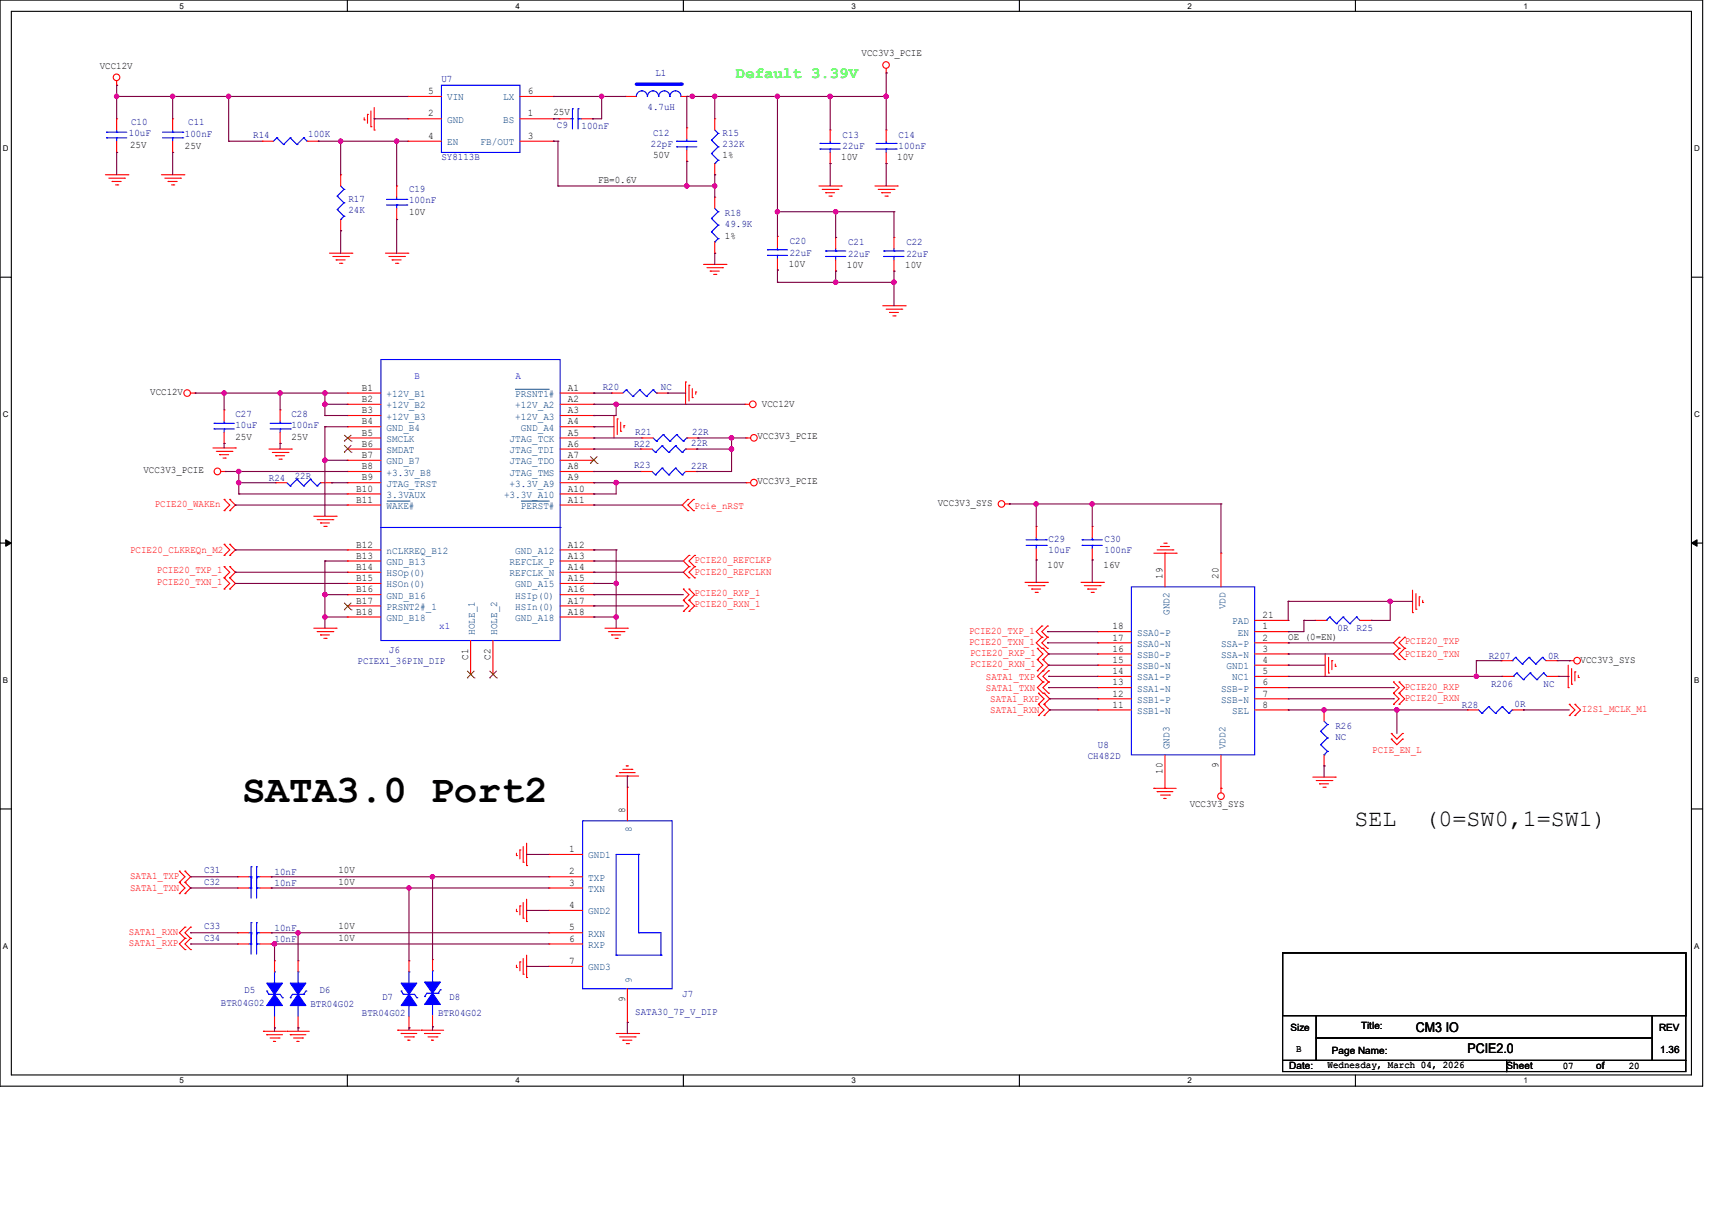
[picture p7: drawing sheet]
<svg xmlns="http://www.w3.org/2000/svg" width="594mm" height="420mm" viewBox="0 0 594 420" stroke-linecap="round" stroke-linejoin="round" font-family="sans-serif">
<defs><g id="words">
<text font-size="13.6" x="84" y="278.3">SATA3.0 Port2</text>
<g font-size="8.1">
<text x="469.9" y="286.8">SEL</text>
<text x="494.3" y="286.8">(0=SW0,1=SW1)</text>
</g>
<text font-size="5.4" fill="#0f0" x="255.4" y="27.1">Default 3.39V</text>
<g font-size="4.7">
<text x="491.3" y="358.3">CM3 IO</text>
<text x="509.2" y="365.7">PCIE2.0</text>
</g>
<g font-size="3.5">
<text x="34.6" y="23.8">VCC12V</text>
<text x="298.9" y="19.5">VCC3V3_PCIE</text>
<text x="148.5" y="32.7">5</text>
<text x="183.1" y="32.7">6</text>
<text x="148.5" y="40.4">2</text>
<text x="183.1" y="40.4">1</text>
<text x="192" y="40.1">25V</text>
<text x="45.1" y="51.4">25V</text>
<text x="64.2" y="51.8">25V</text>
<text x="148.5" y="48.2">4</text>
<text x="183.1" y="48.2">3</text>
<text x="226.6" y="54.9">50V</text>
<text x="250.7" y="54.9">1%</text>
<text x="291.9" y="55.7">10V</text>
<text x="311.3" y="55.7">10V</text>
<text x="207.6" y="63.4">FB=0.6V</text>
<text x="141.9" y="74.7">10V</text>
<text x="251.5" y="82.8">1%</text>
<text x="273.7" y="92.6">10V</text>
<text x="293.9" y="93">10V</text>
<text x="314.1" y="93">10V</text>
<text x="52.1" y="137.2">VCC12V</text>
<text x="125.6" y="135.6">B1</text>
<text x="197.1" y="135.6">A1</text>
<text x="125.6" y="139.5">B2</text>
<text x="125.6" y="143.4">B3</text>
<text x="197.1" y="139.5">A2</text>
<text x="197.1" y="143.4">A3</text>
<text x="264.3" y="141.1">VCC12V</text>
<text x="125.6" y="147.3">B4</text>
<text x="197.1" y="147.3">A4</text>
<text x="81.7" y="152.8">25V</text>
<text x="101.1" y="152.8">25V</text>
<text x="125.6" y="151.2">B5</text>
<text x="125.6" y="155.1">B6</text>
<text x="197.1" y="151.2">A5</text>
<text x="197.1" y="155.1">A6</text>
<text x="262.8" y="152.4">VCC3V3_PCIE</text>
<text x="125.6" y="159">B7</text>
<text x="197.1" y="159">A7</text>
<text x="49.8" y="164.1">VCC3V3_PCIE</text>
<text x="125.6" y="166.8">B9</text>
<text x="125.6" y="162.9">B8</text>
<text x="197.1" y="162.9">A8</text>
<text x="197.1" y="166.8">A9</text>
<text x="262.8" y="168">VCC3V3_PCIE</text>
<text x="123.6" y="170.6">B10</text>
<text x="197.1" y="170.6">A10</text>
<text x="123.6" y="174.5">B11</text>
<text x="197.1" y="174.5">A11</text>
<text x="325.3" y="175.7">VCC3V3_SYS</text>
<text x="123.6" y="190.1">B12</text>
<text x="197.1" y="190.1">A12</text>
<text x="123.6" y="193.9">B13</text>
<text x="123.6" y="197.8">B14</text>
<text x="197.1" y="193.9">A13</text>
<text x="197.1" y="197.8">A14</text>
<text x="363.4" y="197.1">10V</text>
<text x="382.9" y="197.1">16V</text>
<text x="123.6" y="201.7">B15</text>
<text x="197.1" y="201.7">A15</text>
<text x="403.4" y="201" transform="rotate(-90 403.4 201)">19</text>
<text x="422.8" y="201" transform="rotate(-90 422.8 201)">20</text>
<text x="123.6" y="205.6">B16</text>
<text x="123.6" y="209.5">B17</text>
<text x="197.1" y="205.6">A16</text>
<text x="197.1" y="209.5">A17</text>
<text x="123.6" y="213.4">B18</text>
<text x="197.1" y="213.4">A18</text>
<text x="438" y="214.5">21</text>
<text x="386" y="218.4">18</text>
<text x="438" y="218.4">1</text>
<text x="447" y="222">OE (0=EN)</text>
<text x="386" y="226.2">16</text>
<text x="386" y="222.3">17</text>
<text x="438" y="222.3">2</text>
<text x="438" y="226.2">3</text>
<text x="162.5" y="228.9" transform="rotate(-90 162.5 228.9)">C1</text>
<text x="170.2" y="228.9" transform="rotate(-90 170.2 228.9)">C2</text>
<text x="386" y="234">14</text>
<text x="386" y="230.1">15</text>
<text x="438" y="230.1">4</text>
<text x="438" y="234">5</text>
<text x="548.4" y="230.2">VCC3V3_SYS</text>
<text x="386" y="237.9">13</text>
<text x="438" y="237.9">6</text>
<text x="386" y="245.6">11</text>
<text x="386" y="241.8">12</text>
<text x="438" y="241.8">7</text>
<text x="438" y="245.6">8</text>
<text x="403.4" y="268.6" transform="rotate(-90 403.4 268.6)">10</text>
<text x="422.8" y="266.6" transform="rotate(-90 422.8 266.6)">9</text>
<text x="412.8" y="280.3">VCC3V3_SYS</text>
<text x="216.9" y="282.2" transform="rotate(-90 216.9 282.2)">8</text>
<text x="197.5" y="295.8">1</text>
<text x="117.4" y="303.2">10V</text>
<text x="197.5" y="303.5">2</text>
<text x="117.4" y="307.1">10V</text>
<text x="197.5" y="307.4">3</text>
<text x="197.5" y="315.2">4</text>
<text x="117.4" y="322.6">10V</text>
<text x="197.5" y="323">5</text>
<text x="117.4" y="326.5">10V</text>
<text x="197.5" y="326.9">6</text>
<text x="197.5" y="334.6">7</text>
<text x="216.9" y="347.8" transform="rotate(-90 216.9 347.8)">9</text>
<text x="447.8" y="358">Size</text>
<text x="472.2" y="357.2">Title:</text>
<text x="575.6" y="358">REV</text>
<text x="449.7" y="365">B</text>
<text x="462.1" y="365.7">Page Name:</text>
<text x="576" y="365.3">1.36</text>
<text x="447.3" y="371.2">Date:</text>
<text x="460.6" y="370.8">Wednesday, March 04, 2026</text>
<text x="522.7" y="371.2">Sheet</text>
<text x="542.2" y="371.2">07</text>
<text x="553.9" y="371.2">of</text>
<text x="565.1" y="371.2">20</text>
</g>
<g font-size="3.5" fill="#000080">
<text x="153.2" y="28.4">U7</text>
<text x="227.4" y="26.5">L1</text>
<text x="224.7" y="38.2">4.7uH</text>
<text x="44.7" y="47.1">10uF</text>
<text x="45.5" y="43.2">C10</text>
<text x="64.2" y="47.5">100nF</text>
<text x="65.3" y="43.2">C11</text>
<text x="87.9" y="47.9">R14</text>
<text x="106.9" y="47.5">100K</text>
<text x="193.2" y="44.4">C9</text>
<text x="201.8" y="44.8">100nF</text>
<text x="226.6" y="47.1">C12</text>
<text x="250.7" y="47.1">R15</text>
<text x="292.3" y="47.9">C13</text>
<text x="311.8" y="47.9">C14</text>
<text x="225.9" y="51">22pF</text>
<text x="250.7" y="51">232K</text>
<text x="292.3" y="51.8">22uF</text>
<text x="311.8" y="51.8">100nF</text>
<text x="153.2" y="55.7">SY8113B</text>
<text x="120.9" y="70">R17</text>
<text x="141.9" y="66.5">C19</text>
<text x="141.9" y="70.4">100nF</text>
<text x="120.9" y="73.9">24K</text>
<text x="251.5" y="75.1">R18</text>
<text x="251.5" y="79">49.9K</text>
<text x="274" y="84.8">C20</text>
<text x="274" y="88.7">22uF</text>
<text x="294.2" y="85.2">C21</text>
<text x="294.2" y="89.1">22uF</text>
<text x="314.5" y="85.2">C22</text>
<text x="314.5" y="89.1">22uF</text>
<text x="209.1" y="135.3">R20</text>
<text x="229.3" y="135.3">NC</text>
<text x="81.7" y="144.7">C27</text>
<text x="81.7" y="148.5">10uF</text>
<text x="101.1" y="144.7">C28</text>
<text x="101.1" y="148.5">100nF</text>
<text x="220" y="155.2">R22</text>
<text x="220.4" y="150.9">R21</text>
<text x="239.8" y="154.8">22R</text>
<text x="240.2" y="150.9">22R</text>
<text x="93.3" y="166.8">R24</text>
<text x="102.3" y="166.4">22R</text>
<text x="220" y="162.5">R23</text>
<text x="239.8" y="162.9">22R</text>
<text x="363.8" y="188.2">C29</text>
<text x="383.3" y="188.2">C30</text>
<text x="363.8" y="192.1">10uF</text>
<text x="383.3" y="192.1">100nF</text>
<text x="464.1" y="218.9">0R</text>
<text x="470.7" y="218.9">R25</text>
<text x="134.9" y="226.7">J6</text>
<text x="124" y="230.5">PCIEX1_36PIN_DIP</text>
<text x="516.5" y="228.6">R207</text>
<text x="537.2" y="228.6">0R</text>
<text x="517.3" y="238.3">R206</text>
<text x="535.6" y="238.3">NC</text>
<text x="507.2" y="245.7">R28</text>
<text x="525.5" y="245.3">0R</text>
<text x="463.3" y="253.1">R26</text>
<text x="463.3" y="257">NC</text>
<text x="377.4" y="263.6">CH482D</text>
<text x="380.9" y="259.7">U8</text>
<text x="70.8" y="303.2">C31</text>
<text x="95.3" y="303.6">10nF</text>
<text x="70.8" y="307.1">C32</text>
<text x="95.3" y="307.5">10nF</text>
<text x="70.8" y="322.6">C33</text>
<text x="95.3" y="323">10nF</text>
<text x="70.8" y="326.5">C34</text>
<text x="95.3" y="326.9">10nF</text>
<text x="84.8" y="344.8">D5</text>
<text x="110.8" y="344.8">D6</text>
<text x="132.6" y="347.1">D7</text>
<text x="155.9" y="347.1">D8</text>
<text x="236.7" y="345.9">J7</text>
<text x="76.6" y="349.1">BTR04G02</text>
<text x="107.7" y="349.5">BTR04G02</text>
<text x="125.6" y="352.6">BTR04G02</text>
<text x="152" y="352.6">BTR04G02</text>
<text x="220.4" y="352.2">SATA30_7P_V_DIP</text>
</g>
<g font-size="3.5" fill="#004080">
<text x="155.1" y="34.9">VIN</text>
<text x="174.5" y="34.9">LX</text>
<text x="155.1" y="42.6">GND</text>
<text x="174.5" y="42.6">BS</text>
<text x="155.1" y="50.4">EN</text>
<text x="166.8" y="50.4">FB/OUT</text>
<text x="134.1" y="137.8">+12V_B1</text>
<text x="178.8" y="137.8">PRSNT1#</text>
<text x="134.1" y="141.7">+12V_B2</text>
<text x="178.8" y="141.7">+12V_A2</text>
<text x="134.1" y="145.6">+12V_B3</text>
<text x="134.1" y="149.5">GND_B4</text>
<text x="178.8" y="145.6">+12V_A3</text>
<text x="180.7" y="149.5">GND_A4</text>
<text x="134.1" y="153.4">SMCLK</text>
<text x="176.8" y="153.4">JTAG_TCK</text>
<text x="134.1" y="157.3">SMDAT</text>
<text x="134.1" y="161.2">GND_B7</text>
<text x="176.8" y="157.3">JTAG_TDI</text>
<text x="176.8" y="161.2">JTAG_TDO</text>
<text x="134.1" y="165.1">+3.3V_B8</text>
<text x="176.8" y="165.1">JTAG_TMS</text>
<text x="134.1" y="172.8">3.3VAUX</text>
<text x="134.1" y="169">JTAG_TRST</text>
<text x="174.9" y="172.8">+3.3V_A10</text>
<text x="176.8" y="169">+3.3V_A9</text>
<text x="134.1" y="176.7">WAKE#</text>
<text x="180.7" y="176.7">PERST#</text>
<text x="134.1" y="192.3">nCLKREQ_B12</text>
<text x="134.1" y="196.1">GND_B13</text>
<text x="176.8" y="196.1">REFCLK_P</text>
<text x="178.8" y="192.3">GND_A12</text>
<text x="134.1" y="200">HSOp(0)</text>
<text x="134.1" y="203.9">HSOn(0)</text>
<text x="176.8" y="200">REFCLK_N</text>
<text x="178.8" y="203.9">GND_A15</text>
<text x="134.1" y="207.8">GND_B16</text>
<text x="178.8" y="207.8">HSIp(0)</text>
<text x="134.1" y="211.7">PRSNT2#_1</text>
<text x="134.1" y="215.6">GND_B18</text>
<text x="178.8" y="211.7">HSIn(0)</text>
<text x="178.8" y="215.6">GND_A18</text>
<text x="405.7" y="213.4" transform="rotate(-90 405.7 213.4)">GND2</text>
<text x="425.2" y="211.5" transform="rotate(-90 425.2 211.5)">VDD</text>
<text x="164.8" y="220.4" transform="rotate(-90 164.8 220.4)">HOLE_1</text>
<text x="172.5" y="220.4" transform="rotate(-90 172.5 220.4)">HOLE_2</text>
<text x="394.5" y="220.6">SSA0-P</text>
<text x="427.5" y="216.7">PAD</text>
<text x="429.5" y="220.6">EN</text>
<text x="394.5" y="224.5">SSA0-N</text>
<text x="423.7" y="224.5">SSA-P</text>
<text x="394.5" y="232.3">SSB0-N</text>
<text x="394.5" y="228.4">SSB0-P</text>
<text x="423.7" y="228.4">SSA-N</text>
<text x="425.6" y="232.3">GND1</text>
<text x="394.5" y="236.2">SSA1-P</text>
<text x="427.5" y="236.2">NC1</text>
<text x="394.5" y="244">SSB1-P</text>
<text x="394.5" y="240.1">SSA1-N</text>
<text x="423.7" y="240.1">SSB-P</text>
<text x="423.7" y="244">SSB-N</text>
<text x="394.5" y="247.8">SSB1-N</text>
<text x="427.5" y="247.8">SEL</text>
<text x="405.7" y="260" transform="rotate(-90 405.7 260)">GND3</text>
<text x="425.2" y="260" transform="rotate(-90 425.2 260)">VDD2</text>
<text x="219.2" y="288.8" transform="rotate(-90 219.2 288.8)">8</text>
<text x="204.1" y="298">GND1</text>
<text x="204.1" y="305.7">TXP</text>
<text x="204.1" y="309.6">TXN</text>
<text x="204.1" y="317.4">GND2</text>
<text x="204.1" y="325.2">RXN</text>
<text x="204.1" y="329.1">RXP</text>
<text x="204.1" y="336.8">GND3</text>
<text x="219.2" y="341.2" transform="rotate(-90 219.2 341.2)">9</text>
</g>
<g font-size="3.5" fill="#00f">
<text x="143.9" y="131.4">B</text>
<text x="178.8" y="131.4">A</text>
<text x="152.4" y="218.5">x1</text>
</g>
<g font-size="3.5" fill="#f00">
<text x="53.7" y="176.1">PCIE20_WAKEn</text>
<text x="241" y="176.5">Pcie_nRST</text>
<text x="45.1" y="192.1">PCIE20_CLKREQn_M2</text>
<text x="241" y="195.5">PCIE20_REFCLKP</text>
<text x="54.4" y="199">PCIE20_TXP_1</text>
<text x="54.4" y="202.9">PCIE20_TXN_1</text>
<text x="241" y="199.4">PCIE20_REFCLKN</text>
<text x="241" y="206.8">PCIE20_RXP_1</text>
<text x="241" y="210.7">PCIE20_RXN_1</text>
<text x="336.2" y="220">PCIE20_TXP_1</text>
<text x="336.2" y="223.9">PCIE20_TXN_1</text>
<text x="336.6" y="227.8">PCIE20_RXP_1</text>
<text x="487.4" y="223.5">PCIE20_TXP</text>
<text x="336.6" y="231.7">PCIE20_RXN_1</text>
<text x="487.4" y="228.2">PCIE20_TXN</text>
<text x="342.1" y="236">SATA1_TXP</text>
<text x="342.1" y="239.9">SATA1_TXN</text>
<text x="487.4" y="239.5">PCIE20_RXP</text>
<text x="343.6" y="243.8">SATA1_RXP</text>
<text x="487.4" y="243.4">PCIE20_RXN</text>
<text x="343.6" y="247.6">SATA1_RXN</text>
<text x="548.8" y="247.2">I2S1_MCLK_M1</text>
<text x="476.1" y="261.2">PCIE_EN_L</text>
<text x="45.1" y="305.1">SATA1_TXP</text>
<text x="45.1" y="309.4">SATA1_TXN</text>
<text x="44.7" y="324.6">SATA1_RXN</text>
<text x="44.7" y="328.5">SATA1_RXP</text>
</g>
<g font-size="2.8">
<text x="62.2" y="3">5</text>
<text x="178.8" y="3">4</text>
<text x="295.4" y="3">3</text>
<text x="412" y="3">2</text>
<text x="528.6" y="3">1</text>
<text x="1" y="52.6">D</text>
<text x="587.8" y="52.6">D</text>
<text x="1" y="144.9">C</text>
<text x="587.8" y="144.9">C</text>
<text x="1" y="237.2">B</text>
<text x="587.8" y="237.2">B</text>
<text x="1" y="329.4">A</text>
<text x="587.8" y="329.4">A</text>
<text x="62.2" y="376">5</text>
<text x="178.8" y="376">4</text>
<text x="295.4" y="376">3</text>
<text x="412" y="376">2</text>
<text x="528.6" y="376">1</text>
</g>
</g></defs>
<path d="M0 0h590.8v377h-590.8zM3.9 3.9h583v369.2h-583z" fill="none" stroke="#000" stroke-width=".38"/>
<g fill="#fff">
<path d="M62.2 .5h1.6v3.1h-1.6z"/>
<path d="M62.2 373.5h1.6v3.1h-1.6z"/>
</g>
<path d="M120.5 0v3.9M120.5 373.1v3.9" fill="none" stroke="#000" stroke-width=".38"/>
<g fill="#fff">
<path d="M178.8 .5h1.5v3.1h-1.5z"/>
<path d="M178.8 373.5h1.5v3.1h-1.5z"/>
</g>
<path d="M237.1 0v3.9M237.1 373.1v3.9" fill="none" stroke="#000" stroke-width=".38"/>
<g fill="#fff">
<path d="M295.4 .5h1.5v3.1h-1.5z"/>
<path d="M295.4 373.5h1.5v3.1h-1.5z"/>
</g>
<path d="M353.7 0v3.9M353.7 373.1v3.9" fill="none" stroke="#000" stroke-width=".38"/>
<g fill="#fff">
<path d="M412 .5h1.5v3.1h-1.5z"/>
<path d="M412 373.5h1.5v3.1h-1.5z"/>
</g>
<path d="M470.3 0v3.9M470.3 373.1v3.9" fill="none" stroke="#000" stroke-width=".38"/>
<g fill="#fff">
<path d="M528.6 .5h1.5v3.1h-1.5z"/>
<path d="M528.6 373.5h1.5v3.1h-1.5z"/>
<path d="M1 50.1h2v3.1h-2z"/>
<path d="M587.8 50.1h2v3.1h-2z"/>
<path d="M1 142.4h2v3.1h-2z"/>
<path d="M587.8 142.4h2v3.1h-2z"/>
</g>
<path d="M0 96.2h3.9M586.9 96.2h3.9" fill="none" stroke="#000" stroke-width=".38"/>
<g fill="#fff">
<path d="M1 234.7h1.8v3h-1.8z"/>
<path d="M587.8 234.7h1.9v3h-1.9z"/>
</g>
<path d="M0 188.5h3.9M586.9 188.5h3.9" fill="none" stroke="#000" stroke-width=".38"/>
<path d="M2 187.4l1.9 1.1-1.9 1.1zM586.9 188.5l1.9-1.1v2.2z" fill="#000" stroke="#000" stroke-width=".35"/>
<g fill="#fff">
<path d="M1 326.9h1.8v3.1h-1.8z"/>
<path d="M587.8 326.9h1.9v3.1h-1.9z"/>
</g>
<path d="M0 280.8h3.9M586.9 280.8h3.9" fill="none" stroke="#000" stroke-width=".38"/>
<path d="M76.6 163.7h1.5" fill="none" stroke="#f00" stroke-width=".38"/>
<circle cx="78.1" cy="163.7" r=".19" fill="#f00"/>
<g fill="none" stroke="#f00" stroke-width=".38">
<path d="M66.1 136.4h1.6"/>
<circle cx="75.4" cy="163.6" r="1.15"/>
</g>
<circle cx="67.7" cy="136.4" r=".19" fill="#f00"/>
<g fill="none" stroke="#f00" stroke-width=".38">
<path d="M258.5 140.3h1.6"/>
<circle cx="64.9" cy="136.4" r="1.14"/>
</g>
<circle cx="258.5" cy="140.3" r=".19" fill="#f00"/>
<g fill="none" stroke="#f00" stroke-width=".38">
<path d="M258.9 167.6h1.5"/>
<circle cx="261.2" cy="140.3" r="1.14"/>
</g>
<circle cx="258.9" cy="167.6" r=".19" fill="#f00"/>
<g fill="none" stroke="#f00" stroke-width=".38">
<path d="M108.9 218.1h7.7"/>
<circle cx="261.6" cy="167.5" r="1.14"/>
</g>
<circle cx="116.6" cy="218.1" r=".19" fill="#f00"/>
<path d="M110 219.2h5.5" fill="none" stroke="#f00" stroke-width=".38"/>
<circle cx="115.5" cy="219.2" r=".19" fill="#f00"/>
<path d="M111.2 220.4h3.1" fill="none" stroke="#f00" stroke-width=".38"/>
<circle cx="111.2" cy="220.4" r=".19" fill="#f00"/>
<path d="M112.4 221.6h.8" fill="none" stroke="#f00" stroke-width=".38"/>
<circle cx="113.2" cy="221.6" r=".19" fill="#f00"/>
<path d="M108.9 179.2h7.7" fill="none" stroke="#f00" stroke-width=".38"/>
<circle cx="116.6" cy="179.2" r=".19" fill="#f00"/>
<path d="M110 180.4h5.5" fill="none" stroke="#f00" stroke-width=".38"/>
<circle cx="115.5" cy="180.4" r=".19" fill="#f00"/>
<path d="M111.2 181.5h3.1" fill="none" stroke="#f00" stroke-width=".38"/>
<circle cx="111.2" cy="181.5" r=".19" fill="#f00"/>
<path d="M112.4 182.7h.8" fill="none" stroke="#f00" stroke-width=".38"/>
<circle cx="113.2" cy="182.7" r=".19" fill="#f00"/>
<path d="M209.9 218.1h7.8" fill="none" stroke="#f00" stroke-width=".38"/>
<circle cx="217.7" cy="218.1" r=".19" fill="#f00"/>
<path d="M211.1 219.2h5.4" fill="none" stroke="#f00" stroke-width=".38"/>
<circle cx="216.5" cy="219.2" r=".19" fill="#f00"/>
<path d="M212.2 220.4h3.1" fill="none" stroke="#f00" stroke-width=".38"/>
<circle cx="212.2" cy="220.4" r=".19" fill="#f00"/>
<path d="M213.4 221.6h.8" fill="none" stroke="#f00" stroke-width=".38"/>
<circle cx="214.2" cy="221.6" r=".19" fill="#f00"/>
<path d="M237.9 132.6v7.7" fill="none" stroke="#f00" stroke-width=".38"/>
<circle cx="237.9" cy="132.6" r=".19" fill="#f00"/>
<path d="M239.1 133.7v5.5" fill="none" stroke="#f00" stroke-width=".38"/>
<circle cx="239.1" cy="133.7" r=".19" fill="#f00"/>
<path d="M240.2 134.9v3.1" fill="none" stroke="#f00" stroke-width=".38"/>
<circle cx="240.2" cy="138" r=".19" fill="#f00"/>
<path d="M241.4 136.1v.8" fill="none" stroke="#f00" stroke-width=".38"/>
<circle cx="241.4" cy="136.1" r=".19" fill="#f00"/>
<path d="M213 144.2v7.8" fill="none" stroke="#f00" stroke-width=".38"/>
<circle cx="213" cy="144.2" r=".19" fill="#f00"/>
<path d="M214.2 145.4v5.4" fill="none" stroke="#f00" stroke-width=".38"/>
<circle cx="214.2" cy="145.4" r=".19" fill="#f00"/>
<path d="M215.3 146.6v3.1" fill="none" stroke="#f00" stroke-width=".38"/>
<circle cx="215.3" cy="149.7" r=".19" fill="#f00"/>
<path d="M216.5 147.7v.8" fill="none" stroke="#f00" stroke-width=".38"/>
<circle cx="216.5" cy="147.7" r=".19" fill="#f00"/>
<path d="M129.8 37.3v7.8" fill="none" stroke="#f00" stroke-width=".38"/>
<circle cx="129.8" cy="45.1" r=".19" fill="#f00"/>
<path d="M128.7 38.5v5.5" fill="none" stroke="#f00" stroke-width=".38"/>
<circle cx="128.7" cy="44" r=".19" fill="#f00"/>
<path d="M127.5 39.7v3.1" fill="none" stroke="#f00" stroke-width=".38"/>
<circle cx="127.5" cy="39.7" r=".19" fill="#f00"/>
<path d="M126.4 40.9v.7" fill="none" stroke="#f00" stroke-width=".38"/>
<circle cx="126.4" cy="41.6" r=".19" fill="#f00"/>
<path d="M36.6 60.7h7.8" fill="none" stroke="#f00" stroke-width=".38"/>
<circle cx="44.4" cy="60.7" r=".19" fill="#f00"/>
<path d="M37.8 61.8h5.4" fill="none" stroke="#f00" stroke-width=".38"/>
<circle cx="43.2" cy="61.8" r=".19" fill="#f00"/>
<path d="M38.9 63h3.1" fill="none" stroke="#f00" stroke-width=".38"/>
<circle cx="38.9" cy="63" r=".19" fill="#f00"/>
<path d="M40.1 64.2h.8" fill="none" stroke="#f00" stroke-width=".38"/>
<circle cx="40.9" cy="64.2" r=".19" fill="#f00"/>
<path d="M56 60.7h7.8" fill="none" stroke="#f00" stroke-width=".38"/>
<circle cx="63.8" cy="60.7" r=".19" fill="#f00"/>
<path d="M57.2 61.8h5.4" fill="none" stroke="#f00" stroke-width=".38"/>
<circle cx="62.6" cy="61.8" r=".19" fill="#f00"/>
<path d="M58.3 63h3.2" fill="none" stroke="#f00" stroke-width=".38"/>
<circle cx="58.3" cy="63" r=".19" fill="#f00"/>
<path d="M59.5 64.2h.8" fill="none" stroke="#f00" stroke-width=".38"/>
<circle cx="60.3" cy="64.2" r=".19" fill="#f00"/>
<path d="M40.5 28v1.6" fill="none" stroke="#f00" stroke-width=".38"/>
<circle cx="40.5" cy="29.6" r=".19" fill="#f00"/>
<g fill="none" stroke="#f00" stroke-width=".38">
<path d="M114.3 87.9h7.8"/>
<circle cx="40.4" cy="26.8" r="1.14"/>
</g>
<circle cx="122.1" cy="87.9" r=".19" fill="#f00"/>
<path d="M115.5 89h5.4" fill="none" stroke="#f00" stroke-width=".38"/>
<circle cx="120.9" cy="89" r=".19" fill="#f00"/>
<path d="M116.6 90.2h3.2" fill="none" stroke="#f00" stroke-width=".38"/>
<circle cx="116.6" cy="90.2" r=".19" fill="#f00"/>
<path d="M117.8 91.4h.8" fill="none" stroke="#f00" stroke-width=".38"/>
<circle cx="118.6" cy="91.4" r=".19" fill="#f00"/>
<path d="M284.1 64.6h7.8" fill="none" stroke="#f00" stroke-width=".38"/>
<circle cx="291.9" cy="64.6" r=".19" fill="#f00"/>
<path d="M285.3 65.7h5.4" fill="none" stroke="#f00" stroke-width=".38"/>
<circle cx="290.7" cy="65.7" r=".19" fill="#f00"/>
<path d="M286.5 66.9h3.1" fill="none" stroke="#f00" stroke-width=".38"/>
<circle cx="286.5" cy="66.9" r=".19" fill="#f00"/>
<path d="M287.6 68.1h.8" fill="none" stroke="#f00" stroke-width=".38"/>
<circle cx="288.4" cy="68.1" r=".19" fill="#f00"/>
<path d="M303.6 64.6h7.7" fill="none" stroke="#f00" stroke-width=".38"/>
<circle cx="311.3" cy="64.6" r=".19" fill="#f00"/>
<path d="M304.7 65.7h5.5" fill="none" stroke="#f00" stroke-width=".38"/>
<circle cx="310.2" cy="65.7" r=".19" fill="#f00"/>
<path d="M305.9 66.9h3.1" fill="none" stroke="#f00" stroke-width=".38"/>
<circle cx="305.9" cy="66.9" r=".19" fill="#f00"/>
<path d="M307 68.1h.8" fill="none" stroke="#f00" stroke-width=".38"/>
<circle cx="307.8" cy="68.1" r=".19" fill="#f00"/>
<path d="M244.1 91.8h7.8" fill="none" stroke="#f00" stroke-width=".38"/>
<circle cx="251.9" cy="91.8" r=".19" fill="#f00"/>
<path d="M245.3 92.9h5.4" fill="none" stroke="#f00" stroke-width=".38"/>
<circle cx="250.7" cy="92.9" r=".19" fill="#f00"/>
<path d="M246.4 94.1h3.2" fill="none" stroke="#f00" stroke-width=".38"/>
<circle cx="246.4" cy="94.1" r=".19" fill="#f00"/>
<path d="M247.6 95.2h.8" fill="none" stroke="#f00" stroke-width=".38"/>
<circle cx="248.4" cy="95.2" r=".19" fill="#f00"/>
<path d="M133.7 87.9h7.8" fill="none" stroke="#f00" stroke-width=".38"/>
<circle cx="141.5" cy="87.9" r=".19" fill="#f00"/>
<path d="M134.9 89h5.4" fill="none" stroke="#f00" stroke-width=".38"/>
<circle cx="140.3" cy="89" r=".19" fill="#f00"/>
<path d="M136.1 90.2h3.1" fill="none" stroke="#f00" stroke-width=".38"/>
<circle cx="136.1" cy="90.2" r=".19" fill="#f00"/>
<path d="M137.2 91.4h.8" fill="none" stroke="#f00" stroke-width=".38"/>
<circle cx="138" cy="91.4" r=".19" fill="#f00"/>
<path d="M306.3 106.1h7.8" fill="none" stroke="#f00" stroke-width=".38"/>
<circle cx="314.1" cy="106.1" r=".19" fill="#f00"/>
<path d="M307.5 107.3h5.4" fill="none" stroke="#f00" stroke-width=".38"/>
<circle cx="312.9" cy="107.3" r=".19" fill="#f00"/>
<path d="M308.6 108.5h3.1" fill="none" stroke="#f00" stroke-width=".38"/>
<circle cx="308.6" cy="108.5" r=".19" fill="#f00"/>
<path d="M309.8 109.6h.8" fill="none" stroke="#f00" stroke-width=".38"/>
<circle cx="310.6" cy="109.6" r=".19" fill="#f00"/>
<path d="M307.5 23.7v1.6" fill="none" stroke="#f00" stroke-width=".38"/>
<circle cx="307.5" cy="25.3" r=".19" fill="#f00"/>
<g fill="none" stroke="#f00" stroke-width=".38">
<path d="M258.9 152h1.5"/>
<circle cx="307.4" cy="22.6" r="1.14"/>
</g>
<circle cx="258.9" cy="152" r=".19" fill="#f00"/>
<g fill="none" stroke="#f00" stroke-width=".38">
<path d="M73.9 155.5h7.8"/>
<circle cx="261.6" cy="152" r="1.14"/>
</g>
<circle cx="81.7" cy="155.5" r=".19" fill="#f00"/>
<path d="M75.1 156.7h5.4" fill="none" stroke="#f00" stroke-width=".38"/>
<circle cx="80.5" cy="156.7" r=".19" fill="#f00"/>
<path d="M76.2 157.8h3.1" fill="none" stroke="#f00" stroke-width=".38"/>
<circle cx="76.2" cy="157.8" r=".19" fill="#f00"/>
<path d="M77.4 159h.7" fill="none" stroke="#f00" stroke-width=".38"/>
<circle cx="78.1" cy="159" r=".19" fill="#f00"/>
<path d="M93.3 155.9h7.8" fill="none" stroke="#f00" stroke-width=".38"/>
<circle cx="101.1" cy="155.9" r=".19" fill="#f00"/>
<path d="M94.5 157.1h5.4" fill="none" stroke="#f00" stroke-width=".38"/>
<circle cx="99.9" cy="157.1" r=".19" fill="#f00"/>
<path d="M95.6 158.2h3.2" fill="none" stroke="#f00" stroke-width=".38"/>
<circle cx="95.6" cy="158.2" r=".19" fill="#f00"/>
<path d="M96.8 159.4h.8" fill="none" stroke="#f00" stroke-width=".38"/>
<circle cx="97.6" cy="159.4" r=".19" fill="#f00"/>
<path d="M490.1 204.9v7.7" fill="none" stroke="#f00" stroke-width=".38"/>
<circle cx="490.1" cy="212.6" r=".19" fill="#f00"/>
<path d="M491.3 206v5.5" fill="none" stroke="#f00" stroke-width=".38"/>
<circle cx="491.3" cy="211.5" r=".19" fill="#f00"/>
<path d="M492.4 207.2v3.1" fill="none" stroke="#f00" stroke-width=".38"/>
<circle cx="492.4" cy="207.2" r=".19" fill="#f00"/>
<path d="M493.6 208.4v.7" fill="none" stroke="#f00" stroke-width=".38"/>
<circle cx="493.6" cy="209.1" r=".19" fill="#f00"/>
<path d="M459.8 227v7.8" fill="none" stroke="#f00" stroke-width=".38"/>
<circle cx="459.8" cy="234.8" r=".19" fill="#f00"/>
<path d="M461 228.2v5.4" fill="none" stroke="#f00" stroke-width=".38"/>
<circle cx="461" cy="233.6" r=".19" fill="#f00"/>
<path d="M462.1 229.3v3.2" fill="none" stroke="#f00" stroke-width=".38"/>
<circle cx="462.1" cy="229.3" r=".19" fill="#f00"/>
<path d="M463.3 230.5v.8" fill="none" stroke="#f00" stroke-width=".38"/>
<circle cx="463.3" cy="231.3" r=".19" fill="#f00"/>
<path d="M400.3 273.6h7.8" fill="none" stroke="#f00" stroke-width=".38"/>
<circle cx="400.3" cy="273.6" r=".19" fill="#f00"/>
<path d="M401.5 274.8h5.5" fill="none" stroke="#f00" stroke-width=".38"/>
<circle cx="401.5" cy="274.8" r=".19" fill="#f00"/>
<path d="M402.7 276h3.1" fill="none" stroke="#f00" stroke-width=".38"/>
<circle cx="405.8" cy="276" r=".19" fill="#f00"/>
<path d="M403.8 277.2h.8" fill="none" stroke="#f00" stroke-width=".38"/>
<circle cx="403.8" cy="277.2" r=".19" fill="#f00"/>
<path d="M400.3 192h7.8" fill="none" stroke="#f00" stroke-width=".38"/>
<circle cx="408.1" cy="192" r=".19" fill="#f00"/>
<path d="M401.5 190.9h5.5" fill="none" stroke="#f00" stroke-width=".38"/>
<circle cx="407" cy="190.9" r=".19" fill="#f00"/>
<path d="M402.7 189.7h3.1" fill="none" stroke="#f00" stroke-width=".38"/>
<circle cx="402.7" cy="189.7" r=".19" fill="#f00"/>
<path d="M403.8 188.6h.8" fill="none" stroke="#f00" stroke-width=".38"/>
<circle cx="404.6" cy="188.6" r=".19" fill="#f00"/>
<path d="M348.7 174.9h1.5" fill="none" stroke="#f00" stroke-width=".38"/>
<circle cx="350.2" cy="174.9" r=".19" fill="#f00"/>
<g fill="none" stroke="#f00" stroke-width=".38">
<path d="M423.6 273.6v1.6"/>
<circle cx="347.5" cy="174.9" r="1.14"/>
</g>
<circle cx="423.6" cy="273.6" r=".19" fill="#f00"/>
<g fill="none" stroke="#f00" stroke-width=".38">
<path d="M375.1 202.1h7.8"/>
<circle cx="423.6" cy="276.4" r="1.14"/>
</g>
<circle cx="382.9" cy="202.1" r=".19" fill="#f00"/>
<path d="M376.2 203.3h5.5" fill="none" stroke="#f00" stroke-width=".38"/>
<circle cx="381.7" cy="203.3" r=".19" fill="#f00"/>
<path d="M377.4 204.5h3.1" fill="none" stroke="#f00" stroke-width=".38"/>
<circle cx="377.4" cy="204.5" r=".19" fill="#f00"/>
<path d="M378.6 205.6h.7" fill="none" stroke="#f00" stroke-width=".38"/>
<circle cx="379.3" cy="205.6" r=".19" fill="#f00"/>
<path d="M355.6 202.1h7.8" fill="none" stroke="#f00" stroke-width=".38"/>
<circle cx="363.4" cy="202.1" r=".19" fill="#f00"/>
<path d="M356.8 203.3h5.4" fill="none" stroke="#f00" stroke-width=".38"/>
<circle cx="362.2" cy="203.3" r=".19" fill="#f00"/>
<path d="M358 204.5h3.1" fill="none" stroke="#f00" stroke-width=".38"/>
<circle cx="358" cy="204.5" r=".19" fill="#f00"/>
<path d="M359.2 205.6h.7" fill="none" stroke="#f00" stroke-width=".38"/>
<circle cx="359.9" cy="205.6" r=".19" fill="#f00"/>
<path d="M455.5 269.7h7.8" fill="none" stroke="#f00" stroke-width=".38"/>
<circle cx="463.3" cy="269.7" r=".19" fill="#f00"/>
<path d="M456.7 270.9h5.4" fill="none" stroke="#f00" stroke-width=".38"/>
<circle cx="462.1" cy="270.9" r=".19" fill="#f00"/>
<path d="M457.8 272.1h3.2" fill="none" stroke="#f00" stroke-width=".38"/>
<circle cx="457.8" cy="272.1" r=".19" fill="#f00"/>
<path d="M459 273.3h.8" fill="none" stroke="#f00" stroke-width=".38"/>
<circle cx="459.8" cy="273.3" r=".19" fill="#f00"/>
<path d="M182.7 292.7v7.7" fill="none" stroke="#f00" stroke-width=".38"/>
<circle cx="182.7" cy="300.4" r=".19" fill="#f00"/>
<path d="M181.5 293.8v5.5" fill="none" stroke="#f00" stroke-width=".38"/>
<circle cx="181.5" cy="299.3" r=".19" fill="#f00"/>
<path d="M180.4 295v3.1" fill="none" stroke="#f00" stroke-width=".38"/>
<circle cx="180.4" cy="295" r=".19" fill="#f00"/>
<path d="M179.2 296.2v.8" fill="none" stroke="#f00" stroke-width=".38"/>
<circle cx="179.2" cy="297" r=".19" fill="#f00"/>
<path d="M182.7 312.1v7.8" fill="none" stroke="#f00" stroke-width=".38"/>
<circle cx="182.7" cy="319.9" r=".19" fill="#f00"/>
<path d="M181.5 313.3v5.4" fill="none" stroke="#f00" stroke-width=".38"/>
<circle cx="181.5" cy="318.7" r=".19" fill="#f00"/>
<path d="M180.4 314.5v3" fill="none" stroke="#f00" stroke-width=".38"/>
<circle cx="180.4" cy="314.5" r=".19" fill="#f00"/>
<path d="M179.2 315.6v.8" fill="none" stroke="#f00" stroke-width=".38"/>
<circle cx="179.2" cy="316.4" r=".19" fill="#f00"/>
<path d="M182.7 331.6v7.7" fill="none" stroke="#f00" stroke-width=".38"/>
<circle cx="182.7" cy="339.3" r=".19" fill="#f00"/>
<path d="M181.5 332.7v5.5" fill="none" stroke="#f00" stroke-width=".38"/>
<circle cx="181.5" cy="338.2" r=".19" fill="#f00"/>
<path d="M180.4 333.9v3.1" fill="none" stroke="#f00" stroke-width=".38"/>
<circle cx="180.4" cy="333.9" r=".19" fill="#f00"/>
<path d="M179.2 335v.8" fill="none" stroke="#f00" stroke-width=".38"/>
<circle cx="179.2" cy="335.8" r=".19" fill="#f00"/>
<path d="M213.8 358.7h7.8" fill="none" stroke="#f00" stroke-width=".38"/>
<circle cx="221.6" cy="358.7" r=".19" fill="#f00"/>
<path d="M215 359.9h5.4" fill="none" stroke="#f00" stroke-width=".38"/>
<circle cx="220.4" cy="359.9" r=".19" fill="#f00"/>
<path d="M216.1 361.1h3.1" fill="none" stroke="#f00" stroke-width=".38"/>
<circle cx="216.1" cy="361.1" r=".19" fill="#f00"/>
<path d="M217.3 362.2h.8" fill="none" stroke="#f00" stroke-width=".38"/>
<circle cx="218.1" cy="362.2" r=".19" fill="#f00"/>
<path d="M213.8 269.4h7.8" fill="none" stroke="#f00" stroke-width=".38"/>
<circle cx="213.8" cy="269.4" r=".19" fill="#f00"/>
<path d="M215 268.2h5.4" fill="none" stroke="#f00" stroke-width=".38"/>
<circle cx="215" cy="268.2" r=".19" fill="#f00"/>
<path d="M216.1 267h3.1" fill="none" stroke="#f00" stroke-width=".38"/>
<circle cx="219.2" cy="267" r=".19" fill="#f00"/>
<path d="M217.3 265.9h.8" fill="none" stroke="#f00" stroke-width=".38"/>
<circle cx="217.3" cy="265.9" r=".19" fill="#f00"/>
<path d="M146.2 357.6h7.7" fill="none" stroke="#f00" stroke-width=".38"/>
<circle cx="146.2" cy="357.6" r=".19" fill="#f00"/>
<path d="M147.3 358.7h5.5" fill="none" stroke="#f00" stroke-width=".38"/>
<circle cx="147.3" cy="358.7" r=".19" fill="#f00"/>
<path d="M148.5 359.9h3.1" fill="none" stroke="#f00" stroke-width=".38"/>
<circle cx="151.6" cy="359.9" r=".19" fill="#f00"/>
<path d="M149.7 361.1h.8" fill="none" stroke="#f00" stroke-width=".38"/>
<circle cx="149.7" cy="361.1" r=".19" fill="#f00"/>
<path d="M138 357.6h7.8" fill="none" stroke="#f00" stroke-width=".38"/>
<circle cx="138" cy="357.6" r=".19" fill="#f00"/>
<path d="M139.2 358.7h5.4" fill="none" stroke="#f00" stroke-width=".38"/>
<circle cx="139.2" cy="358.7" r=".19" fill="#f00"/>
<path d="M140.3 359.9h3.2" fill="none" stroke="#f00" stroke-width=".38"/>
<circle cx="143.5" cy="359.9" r=".19" fill="#f00"/>
<path d="M141.5 361.1h.8" fill="none" stroke="#f00" stroke-width=".38"/>
<circle cx="141.5" cy="361.1" r=".19" fill="#f00"/>
<path d="M99.5 358h7.8" fill="none" stroke="#f00" stroke-width=".38"/>
<circle cx="99.5" cy="358" r=".19" fill="#f00"/>
<path d="M100.7 359.2h5.4" fill="none" stroke="#f00" stroke-width=".38"/>
<circle cx="100.7" cy="359.2" r=".19" fill="#f00"/>
<path d="M101.9 360.3h3.1" fill="none" stroke="#f00" stroke-width=".38"/>
<circle cx="105" cy="360.3" r=".19" fill="#f00"/>
<path d="M103 361.5h.8" fill="none" stroke="#f00" stroke-width=".38"/>
<circle cx="103" cy="361.5" r=".19" fill="#f00"/>
<path d="M91.4 358h7.7" fill="none" stroke="#f00" stroke-width=".38"/>
<circle cx="91.4" cy="358" r=".19" fill="#f00"/>
<path d="M92.5 359.2h5.5" fill="none" stroke="#f00" stroke-width=".38"/>
<circle cx="92.5" cy="359.2" r=".19" fill="#f00"/>
<path d="M93.7 360.3h3.1" fill="none" stroke="#f00" stroke-width=".38"/>
<circle cx="96.8" cy="360.3" r=".19" fill="#f00"/>
<path d="M94.9 361.5h.7" fill="none" stroke="#f00" stroke-width=".38"/>
<circle cx="94.9" cy="361.5" r=".19" fill="#f00"/>
<path d="M544.5 229.3h1.6" fill="none" stroke="#f00" stroke-width=".38"/>
<circle cx="544.5" cy="229.3" r=".19" fill="#f00"/>
<g fill="none" stroke="#f00" stroke-width=".38">
<path d="M544.1 230.9v7.8"/>
<circle cx="547.2" cy="229.3" r="1.14"/>
</g>
<circle cx="544.1" cy="238.7" r=".19" fill="#f00"/>
<path d="M545.3 232.1v5.4" fill="none" stroke="#f00" stroke-width=".38"/>
<circle cx="545.3" cy="237.5" r=".19" fill="#f00"/>
<path d="M546.4 233.2v3.1" fill="none" stroke="#f00" stroke-width=".38"/>
<circle cx="546.4" cy="233.2" r=".19" fill="#f00"/>
<path d="M547.6 234.4v.8" fill="none" stroke="#f00" stroke-width=".38"/>
<circle cx="547.6" cy="235.2" r=".19" fill="#f00"/>
<path d="M79.7 188.9l2 2" fill="none" stroke="#f00" stroke-width=".38"/>
<circle cx="79.7" cy="188.9" r=".19" fill="#f00"/>
<path d="M81.7 190.9l-2 1.9" fill="none" stroke="#f00" stroke-width=".38"/>
<circle cx="79.7" cy="192.8" r=".19" fill="#f00"/>
<path d="M79.7 190.9l-1.9 1.9" fill="none" stroke="#f00" stroke-width=".38"/>
<circle cx="77.8" cy="192.8" r=".19" fill="#f00"/>
<path d="M77.8 188.9l1.9 2" fill="none" stroke="#f00" stroke-width=".38"/>
<circle cx="77.8" cy="188.9" r=".19" fill="#f00"/>
<path d="M238.7 173.4l-2 1.9" fill="none" stroke="#f00" stroke-width=".38"/>
<circle cx="238.7" cy="173.4" r=".19" fill="#f00"/>
<path d="M236.7 175.3l2 1.9" fill="none" stroke="#f00" stroke-width=".38"/>
<circle cx="238.7" cy="177.2" r=".19" fill="#f00"/>
<path d="M238.7 175.3l1.9 1.9" fill="none" stroke="#f00" stroke-width=".38"/>
<circle cx="240.6" cy="177.2" r=".19" fill="#f00"/>
<path d="M240.6 173.4l-1.9 1.9" fill="none" stroke="#f00" stroke-width=".38"/>
<circle cx="240.6" cy="173.4" r=".19" fill="#f00"/>
<path d="M79.7 173.4l2 1.9" fill="none" stroke="#f00" stroke-width=".38"/>
<circle cx="79.7" cy="173.4" r=".19" fill="#f00"/>
<path d="M81.7 175.3l-2 1.9" fill="none" stroke="#f00" stroke-width=".38"/>
<circle cx="79.7" cy="177.2" r=".19" fill="#f00"/>
<path d="M79.7 175.3l-1.9 1.9" fill="none" stroke="#f00" stroke-width=".38"/>
<circle cx="77.8" cy="177.2" r=".19" fill="#f00"/>
<path d="M77.8 173.4l1.9 1.9" fill="none" stroke="#f00" stroke-width=".38"/>
<circle cx="77.8" cy="173.4" r=".19" fill="#f00"/>
<path d="M486.6 256.5l-1.9 2" fill="none" stroke="#f00" stroke-width=".38"/>
<circle cx="486.6" cy="256.5" r=".19" fill="#f00"/>
<path d="M482.7 256.5l2 2" fill="none" stroke="#f00" stroke-width=".38"/>
<circle cx="482.7" cy="256.5" r=".19" fill="#f00"/>
<path d="M486.6 254.6l-1.9 1.9" fill="none" stroke="#f00" stroke-width=".38"/>
<circle cx="486.6" cy="254.6" r=".19" fill="#f00"/>
<path d="M482.7 254.6l2 1.9" fill="none" stroke="#f00" stroke-width=".38"/>
<circle cx="482.7" cy="254.6" r=".19" fill="#f00"/>
<path d="M548.4 246.4l-2 2" fill="none" stroke="#f00" stroke-width=".38"/>
<circle cx="546.4" cy="248.4" r=".19" fill="#f00"/>
<path d="M546.4 244.5l2 1.9" fill="none" stroke="#f00" stroke-width=".38"/>
<circle cx="546.4" cy="244.5" r=".19" fill="#f00"/>
<path d="M546.4 246.4l-1.9 2" fill="none" stroke="#f00" stroke-width=".38"/>
<circle cx="544.5" cy="248.4" r=".19" fill="#f00"/>
<path d="M544.5 244.5l1.9 1.9" fill="none" stroke="#f00" stroke-width=".38"/>
<circle cx="544.5" cy="244.5" r=".19" fill="#f00"/>
<path d="M359.9 234.8l2 1.9" fill="none" stroke="#f00" stroke-width=".38"/>
<circle cx="361.9" cy="236.7" r=".19" fill="#f00"/>
<path d="M361.9 232.8l-2 2" fill="none" stroke="#f00" stroke-width=".38"/>
<circle cx="361.9" cy="232.8" r=".19" fill="#f00"/>
<path d="M361.9 234.8l1.9 1.9" fill="none" stroke="#f00" stroke-width=".38"/>
<circle cx="363.8" cy="236.7" r=".19" fill="#f00"/>
<path d="M363.8 232.8l-1.9 2" fill="none" stroke="#f00" stroke-width=".38"/>
<circle cx="363.8" cy="232.8" r=".19" fill="#f00"/>
<path d="M359.9 238.7l2 1.9" fill="none" stroke="#f00" stroke-width=".38"/>
<circle cx="361.9" cy="240.6" r=".19" fill="#f00"/>
<path d="M361.9 236.7l-2 2" fill="none" stroke="#f00" stroke-width=".38"/>
<circle cx="361.9" cy="236.7" r=".19" fill="#f00"/>
<path d="M361.9 238.7l1.9 1.9" fill="none" stroke="#f00" stroke-width=".38"/>
<circle cx="363.8" cy="240.6" r=".19" fill="#f00"/>
<path d="M363.8 236.7l-1.9 2" fill="none" stroke="#f00" stroke-width=".38"/>
<circle cx="363.8" cy="236.7" r=".19" fill="#f00"/>
<path d="M362.2 240.6l2 2" fill="none" stroke="#f00" stroke-width=".38"/>
<circle cx="362.2" cy="240.6" r=".19" fill="#f00"/>
<path d="M364.2 242.6l-2 1.9" fill="none" stroke="#f00" stroke-width=".38"/>
<circle cx="362.2" cy="244.5" r=".19" fill="#f00"/>
<path d="M362.2 242.6l-1.9 1.9" fill="none" stroke="#f00" stroke-width=".38"/>
<circle cx="360.3" cy="244.5" r=".19" fill="#f00"/>
<path d="M360.3 240.6l1.9 2" fill="none" stroke="#f00" stroke-width=".38"/>
<circle cx="360.3" cy="240.6" r=".19" fill="#f00"/>
<path d="M362.2 244.5l2 1.9" fill="none" stroke="#f00" stroke-width=".38"/>
<circle cx="362.2" cy="244.5" r=".19" fill="#f00"/>
<path d="M364.2 246.4l-2 2" fill="none" stroke="#f00" stroke-width=".38"/>
<circle cx="362.2" cy="248.4" r=".19" fill="#f00"/>
<path d="M362.2 246.4l-1.9 2" fill="none" stroke="#f00" stroke-width=".38"/>
<circle cx="360.3" cy="248.4" r=".19" fill="#f00"/>
<path d="M360.3 244.5l1.9 1.9" fill="none" stroke="#f00" stroke-width=".38"/>
<circle cx="360.3" cy="244.5" r=".19" fill="#f00"/>
<path d="M359.5 219.2l2 2" fill="none" stroke="#f00" stroke-width=".38"/>
<circle cx="361.5" cy="221.2" r=".19" fill="#f00"/>
<path d="M361.5 217.3l-2 1.9" fill="none" stroke="#f00" stroke-width=".38"/>
<circle cx="361.5" cy="217.3" r=".19" fill="#f00"/>
<path d="M361.5 219.2l1.9 2" fill="none" stroke="#f00" stroke-width=".38"/>
<circle cx="363.4" cy="221.2" r=".19" fill="#f00"/>
<path d="M363.4 217.3l-1.9 1.9" fill="none" stroke="#f00" stroke-width=".38"/>
<circle cx="363.4" cy="217.3" r=".19" fill="#f00"/>
<path d="M359.5 223.1l2 1.9" fill="none" stroke="#f00" stroke-width=".38"/>
<circle cx="361.5" cy="225" r=".19" fill="#f00"/>
<path d="M361.5 221.2l-2 1.9" fill="none" stroke="#f00" stroke-width=".38"/>
<circle cx="361.5" cy="221.2" r=".19" fill="#f00"/>
<path d="M361.5 223.1l1.9 1.9" fill="none" stroke="#f00" stroke-width=".38"/>
<circle cx="363.4" cy="225" r=".19" fill="#f00"/>
<path d="M363.4 221.2l-1.9 1.9" fill="none" stroke="#f00" stroke-width=".38"/>
<circle cx="363.4" cy="221.2" r=".19" fill="#f00"/>
<path d="M361.9 225l1.9 2" fill="none" stroke="#f00" stroke-width=".38"/>
<circle cx="361.9" cy="225" r=".19" fill="#f00"/>
<path d="M363.8 227l-1.9 1.9" fill="none" stroke="#f00" stroke-width=".38"/>
<circle cx="361.9" cy="228.9" r=".19" fill="#f00"/>
<path d="M361.9 227l-2 1.9" fill="none" stroke="#f00" stroke-width=".38"/>
<circle cx="359.9" cy="228.9" r=".19" fill="#f00"/>
<path d="M359.9 225l2 2" fill="none" stroke="#f00" stroke-width=".38"/>
<circle cx="359.9" cy="225" r=".19" fill="#f00"/>
<path d="M361.9 228.9l1.9 2" fill="none" stroke="#f00" stroke-width=".38"/>
<circle cx="361.9" cy="228.9" r=".19" fill="#f00"/>
<path d="M363.8 230.9l-1.9 1.9" fill="none" stroke="#f00" stroke-width=".38"/>
<circle cx="361.9" cy="232.8" r=".19" fill="#f00"/>
<path d="M361.9 230.9l-2 1.9" fill="none" stroke="#f00" stroke-width=".38"/>
<circle cx="359.9" cy="232.8" r=".19" fill="#f00"/>
<path d="M359.9 228.9l2 2" fill="none" stroke="#f00" stroke-width=".38"/>
<circle cx="359.9" cy="228.9" r=".19" fill="#f00"/>
<path d="M79.7 196.7l2 1.9" fill="none" stroke="#f00" stroke-width=".38"/>
<circle cx="79.7" cy="196.7" r=".19" fill="#f00"/>
<path d="M81.7 198.6l-2 2" fill="none" stroke="#f00" stroke-width=".38"/>
<circle cx="79.7" cy="200.6" r=".19" fill="#f00"/>
<path d="M79.7 198.6l-1.9 2" fill="none" stroke="#f00" stroke-width=".38"/>
<circle cx="77.8" cy="200.6" r=".19" fill="#f00"/>
<path d="M77.8 196.7l1.9 1.9" fill="none" stroke="#f00" stroke-width=".38"/>
<circle cx="77.8" cy="196.7" r=".19" fill="#f00"/>
<path d="M79.7 200.6l2 1.9" fill="none" stroke="#f00" stroke-width=".38"/>
<circle cx="79.7" cy="200.6" r=".19" fill="#f00"/>
<path d="M81.7 202.5l-2 2" fill="none" stroke="#f00" stroke-width=".38"/>
<circle cx="79.7" cy="204.5" r=".19" fill="#f00"/>
<path d="M79.7 202.5l-1.9 2" fill="none" stroke="#f00" stroke-width=".38"/>
<circle cx="77.8" cy="204.5" r=".19" fill="#f00"/>
<path d="M77.8 200.6l1.9 1.9" fill="none" stroke="#f00" stroke-width=".38"/>
<circle cx="77.8" cy="200.6" r=".19" fill="#f00"/>
<path d="M241 206.4l-1.9 2" fill="none" stroke="#f00" stroke-width=".38"/>
<circle cx="239.1" cy="208.4" r=".19" fill="#f00"/>
<path d="M239.1 204.5l1.9 1.9" fill="none" stroke="#f00" stroke-width=".38"/>
<circle cx="239.1" cy="204.5" r=".19" fill="#f00"/>
<path d="M239.1 206.4l-2 2" fill="none" stroke="#f00" stroke-width=".38"/>
<circle cx="237.1" cy="208.4" r=".19" fill="#f00"/>
<path d="M237.1 204.5l2 1.9" fill="none" stroke="#f00" stroke-width=".38"/>
<circle cx="237.1" cy="204.5" r=".19" fill="#f00"/>
<path d="M241 210.3l-1.9 1.9" fill="none" stroke="#f00" stroke-width=".38"/>
<circle cx="239.1" cy="212.2" r=".19" fill="#f00"/>
<path d="M239.1 208.4l1.9 1.9" fill="none" stroke="#f00" stroke-width=".38"/>
<circle cx="239.1" cy="208.4" r=".19" fill="#f00"/>
<path d="M239.1 210.3l-2 1.9" fill="none" stroke="#f00" stroke-width=".38"/>
<circle cx="237.1" cy="212.2" r=".19" fill="#f00"/>
<path d="M237.1 208.4l2 1.9" fill="none" stroke="#f00" stroke-width=".38"/>
<circle cx="237.1" cy="208.4" r=".19" fill="#f00"/>
<path d="M239.1 192.8l-2 1.9" fill="none" stroke="#f00" stroke-width=".38"/>
<circle cx="239.1" cy="192.8" r=".19" fill="#f00"/>
<path d="M237.1 194.7l2 2" fill="none" stroke="#f00" stroke-width=".38"/>
<circle cx="239.1" cy="196.7" r=".19" fill="#f00"/>
<path d="M239.1 194.7l1.9 2" fill="none" stroke="#f00" stroke-width=".38"/>
<circle cx="241" cy="196.7" r=".19" fill="#f00"/>
<path d="M241 192.8l-1.9 1.9" fill="none" stroke="#f00" stroke-width=".38"/>
<circle cx="241" cy="192.8" r=".19" fill="#f00"/>
<path d="M239.1 196.7l-2 1.9" fill="none" stroke="#f00" stroke-width=".38"/>
<circle cx="239.1" cy="196.7" r=".19" fill="#f00"/>
<path d="M237.1 198.6l2 2" fill="none" stroke="#f00" stroke-width=".38"/>
<circle cx="239.1" cy="200.6" r=".19" fill="#f00"/>
<path d="M239.1 198.6l1.9 2" fill="none" stroke="#f00" stroke-width=".38"/>
<circle cx="241" cy="200.6" r=".19" fill="#f00"/>
<path d="M241 196.7l-1.9 1.9" fill="none" stroke="#f00" stroke-width=".38"/>
<circle cx="241" cy="196.7" r=".19" fill="#f00"/>
<path d="M66.1 304.3l-1.9 2" fill="none" stroke="#f00" stroke-width=".38"/>
<circle cx="64.2" cy="306.3" r=".19" fill="#f00"/>
<path d="M64.2 302.4l1.9 1.9" fill="none" stroke="#f00" stroke-width=".38"/>
<circle cx="64.2" cy="302.4" r=".19" fill="#f00"/>
<path d="M62.2 302.4l2 1.9" fill="none" stroke="#f00" stroke-width=".38"/>
<circle cx="62.2" cy="302.4" r=".19" fill="#f00"/>
<path d="M64.2 304.3l-2 2" fill="none" stroke="#f00" stroke-width=".38"/>
<circle cx="62.2" cy="306.3" r=".19" fill="#f00"/>
<path d="M66.1 308.2l-1.9 2" fill="none" stroke="#f00" stroke-width=".38"/>
<circle cx="64.2" cy="310.2" r=".19" fill="#f00"/>
<path d="M64.2 306.3l1.9 1.9" fill="none" stroke="#f00" stroke-width=".38"/>
<circle cx="64.2" cy="306.3" r=".19" fill="#f00"/>
<path d="M62.2 306.3l2 1.9" fill="none" stroke="#f00" stroke-width=".38"/>
<circle cx="62.2" cy="306.3" r=".19" fill="#f00"/>
<path d="M64.2 308.2l-2 2" fill="none" stroke="#f00" stroke-width=".38"/>
<circle cx="62.2" cy="310.2" r=".19" fill="#f00"/>
<path d="M62.2 323.8l2 1.9" fill="none" stroke="#f00" stroke-width=".38"/>
<circle cx="64.2" cy="325.7" r=".19" fill="#f00"/>
<path d="M64.2 321.8l-2 2" fill="none" stroke="#f00" stroke-width=".38"/>
<circle cx="64.2" cy="321.8" r=".19" fill="#f00"/>
<path d="M64.2 323.8l1.9 1.9" fill="none" stroke="#f00" stroke-width=".38"/>
<circle cx="66.1" cy="325.7" r=".19" fill="#f00"/>
<path d="M66.1 321.8l-1.9 2" fill="none" stroke="#f00" stroke-width=".38"/>
<circle cx="66.1" cy="321.8" r=".19" fill="#f00"/>
<path d="M62.2 327.7l2 1.9" fill="none" stroke="#f00" stroke-width=".38"/>
<circle cx="64.2" cy="329.6" r=".19" fill="#f00"/>
<path d="M64.2 325.7l-2 2" fill="none" stroke="#f00" stroke-width=".38"/>
<circle cx="64.2" cy="325.7" r=".19" fill="#f00"/>
<path d="M64.2 327.7l1.9 1.9" fill="none" stroke="#f00" stroke-width=".38"/>
<circle cx="66.1" cy="329.6" r=".19" fill="#f00"/>
<path d="M66.1 325.7l-1.9 2" fill="none" stroke="#f00" stroke-width=".38"/>
<circle cx="66.1" cy="325.7" r=".19" fill="#f00"/>
<path d="M487.4 238.7l-2 1.9" fill="none" stroke="#f00" stroke-width=".38"/>
<circle cx="485.4" cy="240.6" r=".19" fill="#f00"/>
<path d="M485.4 236.7l2 2" fill="none" stroke="#f00" stroke-width=".38"/>
<circle cx="485.4" cy="236.7" r=".19" fill="#f00"/>
<path d="M485.4 238.7l-1.9 1.9" fill="none" stroke="#f00" stroke-width=".38"/>
<circle cx="483.5" cy="240.6" r=".19" fill="#f00"/>
<path d="M483.5 236.7l1.9 2" fill="none" stroke="#f00" stroke-width=".38"/>
<circle cx="483.5" cy="236.7" r=".19" fill="#f00"/>
<path d="M487.4 242.6l-2 1.9" fill="none" stroke="#f00" stroke-width=".38"/>
<circle cx="485.4" cy="244.5" r=".19" fill="#f00"/>
<path d="M485.4 240.6l2 2" fill="none" stroke="#f00" stroke-width=".38"/>
<circle cx="485.4" cy="240.6" r=".19" fill="#f00"/>
<path d="M485.4 242.6l-1.9 1.9" fill="none" stroke="#f00" stroke-width=".38"/>
<circle cx="483.5" cy="244.5" r=".19" fill="#f00"/>
<path d="M483.5 240.6l1.9 2" fill="none" stroke="#f00" stroke-width=".38"/>
<circle cx="483.5" cy="240.6" r=".19" fill="#f00"/>
<path d="M485.4 221.2l-1.9 1.9" fill="none" stroke="#f00" stroke-width=".38"/>
<circle cx="485.4" cy="221.2" r=".19" fill="#f00"/>
<path d="M483.5 223.1l1.9 1.9" fill="none" stroke="#f00" stroke-width=".38"/>
<circle cx="485.4" cy="225" r=".19" fill="#f00"/>
<path d="M485.4 223.1l2 1.9" fill="none" stroke="#f00" stroke-width=".38"/>
<circle cx="487.4" cy="225" r=".19" fill="#f00"/>
<path d="M487.4 221.2l-2 1.9" fill="none" stroke="#f00" stroke-width=".38"/>
<circle cx="487.4" cy="221.2" r=".19" fill="#f00"/>
<path d="M485.4 225l-1.9 2" fill="none" stroke="#f00" stroke-width=".38"/>
<circle cx="485.4" cy="225" r=".19" fill="#f00"/>
<path d="M483.5 227l1.9 1.9" fill="none" stroke="#f00" stroke-width=".38"/>
<circle cx="485.4" cy="228.9" r=".19" fill="#f00"/>
<path d="M485.4 227l2 1.9" fill="none" stroke="#f00" stroke-width=".38"/>
<circle cx="487.4" cy="228.9" r=".19" fill="#f00"/>
<path d="M487.4 225l-2 2" fill="none" stroke="#f00" stroke-width=".38"/>
<circle cx="487.4" cy="225" r=".19" fill="#f00"/>
<path d="M445 330.8h139.9v21.7h-139.9zM445 352.5h11.7v15.6h-11.7zM456.7 352.5h116.6v7.8h-116.6zM573.3 352.5h11.6v15.6h-11.6zM445 368.1h77.7v3.8h-77.7zM456.7 360.3h116.6v7.8h-116.6zM522.7 368.1h62.2v3.8h-62.2z" fill="none" stroke="#000" stroke-width=".38"/>
<path d="M197.9 41.2h.7" fill="none" stroke="#00f" stroke-width=".38"/>
<circle cx="198.6" cy="41.2" r=".19" fill="#00f"/>
<path d="M200.6 37.8v6.9" fill="none" stroke="#00f" stroke-width=".38"/>
<circle cx="200.6" cy="37.8" r=".19" fill="#00f"/>
<path d="M198.6 37.8v6.9" fill="none" stroke="#00f" stroke-width=".38"/>
<circle cx="198.6" cy="37.8" r=".19" fill="#00f"/>
<path d="M200.6 41.2h1.2" fill="none" stroke="#00f" stroke-width=".38"/>
<circle cx="200.6" cy="41.2" r=".19" fill="#00f"/>
<path d="M194 41.2h3.9" fill="none" stroke="#f00" stroke-width=".38"/>
<circle cx="194" cy="41.2" r=".19" fill="#f00"/>
<path d="M201.8 41.2h3.8" fill="none" stroke="#f00" stroke-width=".38"/>
<circle cx="205.6" cy="41.2" r=".19" fill="#f00"/>
<path d="M226.2 155.9l1.2 1.2" fill="none" stroke="#00f" stroke-width=".38"/>
<circle cx="227.4" cy="157.1" r=".19" fill="#00f"/>
<path d="M229.7 154.7l-2.3 2.4" fill="none" stroke="#00f" stroke-width=".38"/>
<circle cx="229.7" cy="154.7" r=".19" fill="#00f"/>
<path d="M229.7 154.7l2.4 2.4" fill="none" stroke="#00f" stroke-width=".38"/>
<circle cx="232.1" cy="157.1" r=".19" fill="#00f"/>
<path d="M234.4 154.7l-2.3 2.4" fill="none" stroke="#00f" stroke-width=".38"/>
<circle cx="234.4" cy="154.7" r=".19" fill="#00f"/>
<path d="M234.4 154.7l2.3 2.4" fill="none" stroke="#00f" stroke-width=".38"/>
<circle cx="236.7" cy="157.1" r=".19" fill="#00f"/>
<path d="M237.9 155.9l-1.2 1.2" fill="none" stroke="#00f" stroke-width=".38"/>
<circle cx="237.9" cy="155.9" r=".19" fill="#00f"/>
<path d="M222.3 155.9h3.9" fill="none" stroke="#f00" stroke-width=".38"/>
<circle cx="222.3" cy="155.9" r=".19" fill="#f00"/>
<path d="M237.9 155.9h3.9" fill="none" stroke="#f00" stroke-width=".38"/>
<circle cx="241.8" cy="155.9" r=".19" fill="#f00"/>
<path d="M77.8 146.2v.7" fill="none" stroke="#00f" stroke-width=".38"/>
<circle cx="77.8" cy="146.9" r=".19" fill="#00f"/>
<path d="M74.3 148.9h7" fill="none" stroke="#00f" stroke-width=".38"/>
<circle cx="74.3" cy="148.9" r=".19" fill="#00f"/>
<path d="M74.3 146.9h7" fill="none" stroke="#00f" stroke-width=".38"/>
<circle cx="74.3" cy="146.9" r=".19" fill="#00f"/>
<path d="M77.8 148.9v1.2" fill="none" stroke="#00f" stroke-width=".38"/>
<circle cx="77.8" cy="148.9" r=".19" fill="#00f"/>
<path d="M77.8 142.3v3.9" fill="none" stroke="#f00" stroke-width=".38"/>
<circle cx="77.8" cy="142.3" r=".19" fill="#f00"/>
<path d="M77.8 150.1v3.8" fill="none" stroke="#f00" stroke-width=".38"/>
<circle cx="77.8" cy="153.9" r=".19" fill="#f00"/>
<path d="M359.5 186.6v.8" fill="none" stroke="#00f" stroke-width=".38"/>
<circle cx="359.5" cy="187.4" r=".19" fill="#00f"/>
<path d="M356 189.3h7" fill="none" stroke="#00f" stroke-width=".38"/>
<circle cx="363" cy="189.3" r=".19" fill="#00f"/>
<path d="M356 187.4h7" fill="none" stroke="#00f" stroke-width=".38"/>
<circle cx="363" cy="187.4" r=".19" fill="#00f"/>
<path d="M359.5 189.3v1.2" fill="none" stroke="#00f" stroke-width=".38"/>
<circle cx="359.5" cy="189.3" r=".19" fill="#00f"/>
<path d="M359.5 182.7v3.9" fill="none" stroke="#f00" stroke-width=".38"/>
<circle cx="359.5" cy="182.7" r=".19" fill="#f00"/>
<path d="M359.5 190.5v3.9" fill="none" stroke="#f00" stroke-width=".38"/>
<circle cx="359.5" cy="194.4" r=".19" fill="#f00"/>
<path d="M289.9 86.3v.8" fill="none" stroke="#00f" stroke-width=".38"/>
<circle cx="289.9" cy="87.1" r=".19" fill="#00f"/>
<path d="M286.5 89h7" fill="none" stroke="#00f" stroke-width=".38"/>
<circle cx="286.5" cy="89" r=".19" fill="#00f"/>
<path d="M286.5 87.1h7" fill="none" stroke="#00f" stroke-width=".38"/>
<circle cx="286.5" cy="87.1" r=".19" fill="#00f"/>
<path d="M289.9 89v1.2" fill="none" stroke="#00f" stroke-width=".38"/>
<circle cx="289.9" cy="89" r=".19" fill="#00f"/>
<path d="M289.9 82.4v3.9" fill="none" stroke="#f00" stroke-width=".38"/>
<circle cx="289.9" cy="82.4" r=".19" fill="#f00"/>
<path d="M289.9 90.2v3.9" fill="none" stroke="#f00" stroke-width=".38"/>
<circle cx="289.9" cy="94.1" r=".19" fill="#f00"/>
<path d="M86.3 304.3h.8" fill="none" stroke="#00f" stroke-width=".38"/>
<circle cx="87.1" cy="304.3" r=".19" fill="#00f"/>
<path d="M89 300.9v6.9" fill="none" stroke="#00f" stroke-width=".38"/>
<circle cx="89" cy="300.9" r=".19" fill="#00f"/>
<path d="M87.1 300.9v6.9" fill="none" stroke="#00f" stroke-width=".38"/>
<circle cx="87.1" cy="300.9" r=".19" fill="#00f"/>
<path d="M89 304.3h1.2" fill="none" stroke="#00f" stroke-width=".38"/>
<circle cx="89" cy="304.3" r=".19" fill="#00f"/>
<path d="M82.4 304.3h3.9" fill="none" stroke="#f00" stroke-width=".38"/>
<circle cx="82.4" cy="304.3" r=".19" fill="#f00"/>
<path d="M90.2 304.3h3.9" fill="none" stroke="#f00" stroke-width=".38"/>
<circle cx="94.1" cy="304.3" r=".19" fill="#f00"/>
<path d="M118.2 64.6l1.1 1.1" fill="none" stroke="#00f" stroke-width=".38"/>
<circle cx="119.3" cy="65.7" r=".19" fill="#00f"/>
<path d="M119.3 65.7l-2.3 2.4" fill="none" stroke="#00f" stroke-width=".38"/>
<circle cx="117" cy="68.1" r=".19" fill="#00f"/>
<path d="M117 68.1l2.3 2.3" fill="none" stroke="#00f" stroke-width=".38"/>
<circle cx="119.3" cy="70.4" r=".19" fill="#00f"/>
<path d="M119.3 70.4l-2.3 2.3" fill="none" stroke="#00f" stroke-width=".38"/>
<circle cx="117" cy="72.7" r=".19" fill="#00f"/>
<path d="M117 72.7l2.3 2.4" fill="none" stroke="#00f" stroke-width=".38"/>
<circle cx="119.3" cy="75.1" r=".19" fill="#00f"/>
<path d="M119.3 75.1l-1.1 1.1" fill="none" stroke="#00f" stroke-width=".38"/>
<circle cx="118.2" cy="76.2" r=".19" fill="#00f"/>
<path d="M118.2 60.7v3.9" fill="none" stroke="#f00" stroke-width=".38"/>
<circle cx="118.2" cy="60.7" r=".19" fill="#f00"/>
<path d="M118.2 76.2v3.9" fill="none" stroke="#f00" stroke-width=".38"/>
<circle cx="118.2" cy="80.1" r=".19" fill="#f00"/>
<path d="M238.3 48.3v.7" fill="none" stroke="#00f" stroke-width=".38"/>
<circle cx="238.3" cy="49" r=".19" fill="#00f"/>
<path d="M234.8 51h7" fill="none" stroke="#00f" stroke-width=".38"/>
<circle cx="234.8" cy="51" r=".19" fill="#00f"/>
<path d="M234.8 49h7" fill="none" stroke="#00f" stroke-width=".38"/>
<circle cx="234.8" cy="49" r=".19" fill="#00f"/>
<path d="M238.3 51v1.1" fill="none" stroke="#00f" stroke-width=".38"/>
<circle cx="238.3" cy="51" r=".19" fill="#00f"/>
<path d="M238.3 44.4v3.9" fill="none" stroke="#f00" stroke-width=".38"/>
<circle cx="238.3" cy="44.4" r=".19" fill="#f00"/>
<path d="M238.3 52.1v3.9" fill="none" stroke="#f00" stroke-width=".38"/>
<circle cx="238.3" cy="56" r=".19" fill="#f00"/>
<path d="M248 45.1l1.2 1.2" fill="none" stroke="#00f" stroke-width=".38"/>
<circle cx="249.2" cy="46.3" r=".19" fill="#00f"/>
<path d="M249.2 46.3l-2.4 2.3" fill="none" stroke="#00f" stroke-width=".38"/>
<circle cx="246.8" cy="48.6" r=".19" fill="#00f"/>
<path d="M246.8 48.6l2.4 2.4" fill="none" stroke="#00f" stroke-width=".38"/>
<circle cx="249.2" cy="51" r=".19" fill="#00f"/>
<path d="M249.2 51l-2.4 2.3" fill="none" stroke="#00f" stroke-width=".38"/>
<circle cx="246.8" cy="53.3" r=".19" fill="#00f"/>
<path d="M246.8 53.3l2.4 2.3" fill="none" stroke="#00f" stroke-width=".38"/>
<circle cx="249.2" cy="55.6" r=".19" fill="#00f"/>
<path d="M249.2 55.6l-1.2 1.2" fill="none" stroke="#00f" stroke-width=".38"/>
<circle cx="248" cy="56.8" r=".19" fill="#00f"/>
<path d="M248 41.2v3.9" fill="none" stroke="#f00" stroke-width=".38"/>
<circle cx="248" cy="41.2" r=".19" fill="#f00"/>
<path d="M248 56.8v3.9" fill="none" stroke="#f00" stroke-width=".38"/>
<circle cx="248" cy="60.7" r=".19" fill="#f00"/>
<path d="M97.2 146.2v.7" fill="none" stroke="#00f" stroke-width=".38"/>
<circle cx="97.2" cy="146.9" r=".19" fill="#00f"/>
<path d="M93.7 148.9h7" fill="none" stroke="#00f" stroke-width=".38"/>
<circle cx="100.7" cy="148.9" r=".19" fill="#00f"/>
<path d="M93.7 146.9h7" fill="none" stroke="#00f" stroke-width=".38"/>
<circle cx="100.7" cy="146.9" r=".19" fill="#00f"/>
<path d="M97.2 148.9v1.2" fill="none" stroke="#00f" stroke-width=".38"/>
<circle cx="97.2" cy="148.9" r=".19" fill="#00f"/>
<path d="M97.2 142.3v3.9" fill="none" stroke="#f00" stroke-width=".38"/>
<circle cx="97.2" cy="142.3" r=".19" fill="#f00"/>
<path d="M97.2 150.1v3.8" fill="none" stroke="#f00" stroke-width=".38"/>
<circle cx="97.2" cy="153.9" r=".19" fill="#f00"/>
<path d="M86.3 323.8h.8" fill="none" stroke="#00f" stroke-width=".38"/>
<circle cx="87.1" cy="323.8" r=".19" fill="#00f"/>
<path d="M89 320.3v7" fill="none" stroke="#00f" stroke-width=".38"/>
<circle cx="89" cy="320.3" r=".19" fill="#00f"/>
<path d="M87.1 320.3v7" fill="none" stroke="#00f" stroke-width=".38"/>
<circle cx="87.1" cy="320.3" r=".19" fill="#00f"/>
<path d="M89 323.8h1.2" fill="none" stroke="#00f" stroke-width=".38"/>
<circle cx="89" cy="323.8" r=".19" fill="#00f"/>
<path d="M82.4 323.8h3.9" fill="none" stroke="#f00" stroke-width=".38"/>
<circle cx="82.4" cy="323.8" r=".19" fill="#f00"/>
<path d="M90.2 323.8h3.9" fill="none" stroke="#f00" stroke-width=".38"/>
<circle cx="94.1" cy="323.8" r=".19" fill="#f00"/>
<path d="M99.5 167.6l1.2 1.1" fill="none" stroke="#00f" stroke-width=".38"/>
<circle cx="100.7" cy="168.7" r=".19" fill="#00f"/>
<path d="M103 166.4l-2.3 2.3" fill="none" stroke="#00f" stroke-width=".38"/>
<circle cx="103" cy="166.4" r=".19" fill="#00f"/>
<path d="M103 166.4l2.4 2.3" fill="none" stroke="#00f" stroke-width=".38"/>
<circle cx="105.4" cy="168.7" r=".19" fill="#00f"/>
<path d="M107.7 166.4l-2.3 2.3" fill="none" stroke="#00f" stroke-width=".38"/>
<circle cx="107.7" cy="166.4" r=".19" fill="#00f"/>
<path d="M107.7 166.4l2.3 2.3" fill="none" stroke="#00f" stroke-width=".38"/>
<circle cx="110" cy="168.7" r=".19" fill="#00f"/>
<path d="M111.2 167.6l-1.2 1.1" fill="none" stroke="#00f" stroke-width=".38"/>
<circle cx="111.2" cy="167.6" r=".19" fill="#00f"/>
<path d="M95.6 167.6h3.9" fill="none" stroke="#f00" stroke-width=".38"/>
<circle cx="95.6" cy="167.6" r=".19" fill="#f00"/>
<path d="M111.2 167.6h3.9" fill="none" stroke="#f00" stroke-width=".38"/>
<circle cx="115.1" cy="167.6" r=".19" fill="#f00"/>
<path d="M217.3 135.3l-1.2 1.1" fill="none" stroke="#00f" stroke-width=".38"/>
<circle cx="217.3" cy="135.3" r=".19" fill="#00f"/>
<path d="M217.3 135.3l2.3 2.3" fill="none" stroke="#00f" stroke-width=".38"/>
<circle cx="219.6" cy="137.6" r=".19" fill="#00f"/>
<path d="M222 135.3l-2.4 2.3" fill="none" stroke="#00f" stroke-width=".38"/>
<circle cx="222" cy="135.3" r=".19" fill="#00f"/>
<path d="M222 135.3l2.3 2.3" fill="none" stroke="#00f" stroke-width=".38"/>
<circle cx="224.3" cy="137.6" r=".19" fill="#00f"/>
<path d="M226.6 135.3l-2.3 2.3" fill="none" stroke="#00f" stroke-width=".38"/>
<circle cx="226.6" cy="135.3" r=".19" fill="#00f"/>
<path d="M226.6 135.3l1.2 1.1" fill="none" stroke="#00f" stroke-width=".38"/>
<circle cx="227.8" cy="136.4" r=".19" fill="#00f"/>
<path d="M212.2 136.4h3.9" fill="none" stroke="#f00" stroke-width=".38"/>
<circle cx="212.2" cy="136.4" r=".19" fill="#f00"/>
<path d="M227.8 136.4h3.8" fill="none" stroke="#f00" stroke-width=".38"/>
<circle cx="231.6" cy="136.4" r=".19" fill="#f00"/>
<path d="M248 72.3l1.2 1.2" fill="none" stroke="#00f" stroke-width=".38"/>
<circle cx="249.2" cy="73.5" r=".19" fill="#00f"/>
<path d="M249.2 73.5l-2.4 2.3" fill="none" stroke="#00f" stroke-width=".38"/>
<circle cx="246.8" cy="75.8" r=".19" fill="#00f"/>
<path d="M246.8 75.8l2.4 2.3" fill="none" stroke="#00f" stroke-width=".38"/>
<circle cx="249.2" cy="78.1" r=".19" fill="#00f"/>
<path d="M249.2 78.1l-2.4 2.4" fill="none" stroke="#00f" stroke-width=".38"/>
<circle cx="246.8" cy="80.5" r=".19" fill="#00f"/>
<path d="M246.8 80.5l2.4 2.3" fill="none" stroke="#00f" stroke-width=".38"/>
<circle cx="249.2" cy="82.8" r=".19" fill="#00f"/>
<path d="M249.2 82.8l-1.2 1.2" fill="none" stroke="#00f" stroke-width=".38"/>
<circle cx="248" cy="84" r=".19" fill="#00f"/>
<path d="M248 68.5v3.8" fill="none" stroke="#f00" stroke-width=".38"/>
<circle cx="248" cy="68.5" r=".19" fill="#f00"/>
<path d="M248 84v3.9" fill="none" stroke="#f00" stroke-width=".38"/>
<circle cx="248" cy="87.9" r=".19" fill="#f00"/>
<path d="M226.2 163.7l1.2 1.1" fill="none" stroke="#00f" stroke-width=".38"/>
<circle cx="227.4" cy="164.8" r=".19" fill="#00f"/>
<path d="M229.7 162.5l-2.3 2.3" fill="none" stroke="#00f" stroke-width=".38"/>
<circle cx="229.7" cy="162.5" r=".19" fill="#00f"/>
<path d="M229.7 162.5l2.4 2.3" fill="none" stroke="#00f" stroke-width=".38"/>
<circle cx="232.1" cy="164.8" r=".19" fill="#00f"/>
<path d="M234.4 162.5l-2.3 2.3" fill="none" stroke="#00f" stroke-width=".38"/>
<circle cx="234.4" cy="162.5" r=".19" fill="#00f"/>
<path d="M234.4 162.5l2.3 2.3" fill="none" stroke="#00f" stroke-width=".38"/>
<circle cx="236.7" cy="164.8" r=".19" fill="#00f"/>
<path d="M237.9 163.7l-1.2 1.1" fill="none" stroke="#00f" stroke-width=".38"/>
<circle cx="237.9" cy="163.7" r=".19" fill="#00f"/>
<path d="M222.3 163.7h3.9" fill="none" stroke="#f00" stroke-width=".38"/>
<circle cx="222.3" cy="163.7" r=".19" fill="#f00"/>
<path d="M237.9 163.7h3.9" fill="none" stroke="#f00" stroke-width=".38"/>
<circle cx="241.8" cy="163.7" r=".19" fill="#f00"/>
<path d="M96.1 47.8l-1.2 1.2" fill="none" stroke="#00f" stroke-width=".38"/>
<circle cx="96.1" cy="47.8" r=".19" fill="#00f"/>
<path d="M96.1 47.8l2.3 2.4" fill="none" stroke="#00f" stroke-width=".38"/>
<circle cx="98.4" cy="50.2" r=".19" fill="#00f"/>
<path d="M100.7 47.8l-2.3 2.4" fill="none" stroke="#00f" stroke-width=".38"/>
<circle cx="100.7" cy="47.8" r=".19" fill="#00f"/>
<path d="M100.7 47.8l2.3 2.4" fill="none" stroke="#00f" stroke-width=".38"/>
<circle cx="103" cy="50.2" r=".19" fill="#00f"/>
<path d="M105.4 47.8l-2.4 2.4" fill="none" stroke="#00f" stroke-width=".38"/>
<circle cx="105.4" cy="47.8" r=".19" fill="#00f"/>
<path d="M105.4 47.8l1.2 1.2" fill="none" stroke="#00f" stroke-width=".38"/>
<circle cx="106.6" cy="49" r=".19" fill="#00f"/>
<path d="M91 49h3.9" fill="none" stroke="#f00" stroke-width=".38"/>
<circle cx="91" cy="49" r=".19" fill="#f00"/>
<path d="M106.6 49h3.8" fill="none" stroke="#f00" stroke-width=".38"/>
<circle cx="110.4" cy="49" r=".19" fill="#f00"/>
<path d="M40.5 45.1v.8" fill="none" stroke="#00f" stroke-width=".38"/>
<circle cx="40.5" cy="45.9" r=".19" fill="#00f"/>
<path d="M37 47.8h7" fill="none" stroke="#00f" stroke-width=".38"/>
<circle cx="37" cy="47.8" r=".19" fill="#00f"/>
<path d="M37 45.9h7" fill="none" stroke="#00f" stroke-width=".38"/>
<circle cx="37" cy="45.9" r=".19" fill="#00f"/>
<path d="M40.5 47.8v1.2" fill="none" stroke="#00f" stroke-width=".38"/>
<circle cx="40.5" cy="47.8" r=".19" fill="#00f"/>
<path d="M40.5 41.2v3.9" fill="none" stroke="#f00" stroke-width=".38"/>
<circle cx="40.5" cy="41.2" r=".19" fill="#f00"/>
<path d="M40.5 49v3.9" fill="none" stroke="#f00" stroke-width=".38"/>
<circle cx="40.5" cy="52.9" r=".19" fill="#f00"/>
<path d="M132.2 124.8h62.2v97.5h-62.2zM132.2 183.1h62.2" fill="none" stroke="#00f" stroke-width=".38"/>
<circle cx="194.4" cy="183.1" r=".19" fill="#00f"/>
<path d="M120.5 136.4h11.7" fill="none" stroke="#f00" stroke-width=".38"/>
<circle cx="120.5" cy="136.4" r=".19" fill="#f00"/>
<path d="M120.5 140.3h11.7" fill="none" stroke="#f00" stroke-width=".38"/>
<circle cx="120.5" cy="140.3" r=".19" fill="#f00"/>
<path d="M120.5 144.2h11.7" fill="none" stroke="#f00" stroke-width=".38"/>
<circle cx="120.5" cy="144.2" r=".19" fill="#f00"/>
<path d="M120.5 148.1h11.7" fill="none" stroke="#f00" stroke-width=".38"/>
<circle cx="120.5" cy="148.1" r=".19" fill="#f00"/>
<path d="M120.5 152h11.7" fill="none" stroke="#f00" stroke-width=".38"/>
<circle cx="120.5" cy="152" r=".19" fill="#f00"/>
<path d="M119.4 153.1h.1M119.4 151l2.5 2.1M121.9 153.1h.1M121.9 151l-2.5 2.1" fill="none" stroke="#804000" stroke-width=".35"/>
<path d="M120.5 190.9h11.7" fill="none" stroke="#f00" stroke-width=".38"/>
<circle cx="120.5" cy="190.9" r=".19" fill="#f00"/>
<path d="M120.5 175.3h11.7" fill="none" stroke="#f00" stroke-width=".38"/>
<circle cx="120.5" cy="175.3" r=".19" fill="#f00"/>
<path d="M134.2 173.9h7.8M142 173.9h.1" fill="none" stroke="#004080" stroke-width=".35"/>
<path d="M120.5 171.4h11.7" fill="none" stroke="#f00" stroke-width=".38"/>
<circle cx="120.5" cy="171.4" r=".19" fill="#f00"/>
<path d="M120.5 167.6h11.7" fill="none" stroke="#f00" stroke-width=".38"/>
<circle cx="120.5" cy="167.6" r=".19" fill="#f00"/>
<path d="M120.5 155.9h11.7" fill="none" stroke="#f00" stroke-width=".38"/>
<circle cx="120.5" cy="155.9" r=".19" fill="#f00"/>
<path d="M119.4 157h.1M119.4 154.5l2.5 2.5M121.9 157h.1M121.9 154.5l-2.5 2.5" fill="none" stroke="#804000" stroke-width=".35"/>
<path d="M120.5 159.8h11.7" fill="none" stroke="#f00" stroke-width=".38"/>
<circle cx="120.5" cy="159.8" r=".19" fill="#f00"/>
<path d="M120.5 163.7h11.7" fill="none" stroke="#f00" stroke-width=".38"/>
<circle cx="120.5" cy="163.7" r=".19" fill="#f00"/>
<path d="M120.5 194.7h11.7" fill="none" stroke="#f00" stroke-width=".38"/>
<circle cx="120.5" cy="194.7" r=".19" fill="#f00"/>
<path d="M120.5 198.6h11.7" fill="none" stroke="#f00" stroke-width=".38"/>
<circle cx="120.5" cy="198.6" r=".19" fill="#f00"/>
<path d="M120.5 202.5h11.7" fill="none" stroke="#f00" stroke-width=".38"/>
<circle cx="120.5" cy="202.5" r=".19" fill="#f00"/>
<path d="M120.5 206.4h11.7" fill="none" stroke="#f00" stroke-width=".38"/>
<circle cx="120.5" cy="206.4" r=".19" fill="#f00"/>
<path d="M120.5 210.3h11.7" fill="none" stroke="#f00" stroke-width=".38"/>
<circle cx="120.5" cy="210.3" r=".19" fill="#f00"/>
<path d="M119.4 211.7h.1M119.4 209.2l2.5 2.5M121.9 211.7h.1M121.9 209.2l-2.5 2.5" fill="none" stroke="#804000" stroke-width=".35"/>
<path d="M120.5 214.2h11.7" fill="none" stroke="#f00" stroke-width=".38"/>
<circle cx="120.5" cy="214.2" r=".19" fill="#f00"/>
<path d="M194.4 136.4h11.6" fill="none" stroke="#f00" stroke-width=".38"/>
<circle cx="206" cy="136.4" r=".19" fill="#f00"/>
<path d="M178.7 135.1h11.6M190.3 135.1h.1" fill="none" stroke="#004080" stroke-width=".35"/>
<path d="M194.4 140.3h11.6" fill="none" stroke="#f00" stroke-width=".38"/>
<circle cx="206" cy="140.3" r=".19" fill="#f00"/>
<path d="M194.4 144.2h11.6" fill="none" stroke="#f00" stroke-width=".38"/>
<circle cx="206" cy="144.2" r=".19" fill="#f00"/>
<path d="M194.4 148.1h11.6" fill="none" stroke="#f00" stroke-width=".38"/>
<circle cx="206" cy="148.1" r=".19" fill="#f00"/>
<path d="M194.4 152h11.6" fill="none" stroke="#f00" stroke-width=".38"/>
<circle cx="206" cy="152" r=".19" fill="#f00"/>
<path d="M194.4 155.9h11.6" fill="none" stroke="#f00" stroke-width=".38"/>
<circle cx="206" cy="155.9" r=".19" fill="#f00"/>
<path d="M194.4 159.8h11.6" fill="none" stroke="#f00" stroke-width=".38"/>
<circle cx="206" cy="159.8" r=".19" fill="#f00"/>
<path d="M204.8 158.4l2.5 2.5M207.3 158.4l-2.5 2.5M204.8 160.9h.1M207.3 160.9h.1" fill="none" stroke="#804000" stroke-width=".35"/>
<path d="M194.4 163.7h11.6" fill="none" stroke="#f00" stroke-width=".38"/>
<circle cx="206" cy="163.7" r=".19" fill="#f00"/>
<path d="M194.4 167.6h11.6" fill="none" stroke="#f00" stroke-width=".38"/>
<circle cx="206" cy="167.6" r=".19" fill="#f00"/>
<path d="M194.4 171.4h11.6" fill="none" stroke="#f00" stroke-width=".38"/>
<circle cx="206" cy="171.4" r=".19" fill="#f00"/>
<path d="M194.4 175.3h11.6" fill="none" stroke="#f00" stroke-width=".38"/>
<circle cx="206" cy="175.3" r=".19" fill="#f00"/>
<path d="M180.8 173.9h9.5M190.3 173.9h.1" fill="none" stroke="#004080" stroke-width=".35"/>
<path d="M194.4 190.9h11.6" fill="none" stroke="#f00" stroke-width=".38"/>
<circle cx="206" cy="190.9" r=".19" fill="#f00"/>
<path d="M194.4 194.7h11.6" fill="none" stroke="#f00" stroke-width=".38"/>
<circle cx="206" cy="194.7" r=".19" fill="#f00"/>
<path d="M194.4 198.6h11.6" fill="none" stroke="#f00" stroke-width=".38"/>
<circle cx="206" cy="198.6" r=".19" fill="#f00"/>
<path d="M194.4 202.5h11.6" fill="none" stroke="#f00" stroke-width=".38"/>
<circle cx="206" cy="202.5" r=".19" fill="#f00"/>
<path d="M194.4 206.4h11.6" fill="none" stroke="#f00" stroke-width=".38"/>
<circle cx="206" cy="206.4" r=".19" fill="#f00"/>
<path d="M194.4 210.3h11.6" fill="none" stroke="#f00" stroke-width=".38"/>
<circle cx="206" cy="210.3" r=".19" fill="#f00"/>
<path d="M194.4 214.2h11.6" fill="none" stroke="#f00" stroke-width=".38"/>
<circle cx="206" cy="214.2" r=".19" fill="#f00"/>
<path d="M163.3 222.3v11.7" fill="none" stroke="#f00" stroke-width=".38"/>
<circle cx="163.3" cy="234" r=".19" fill="#f00"/>
<path d="M162.1 235.3h.1M162.1 232.9l2.5 2.4M164.6 235.3h.1M164.6 232.9l-2.5 2.4" fill="none" stroke="#804000" stroke-width=".35"/>
<path d="M171 222.3v11.7" fill="none" stroke="#f00" stroke-width=".38"/>
<circle cx="171" cy="234" r=".19" fill="#f00"/>
<path d="M169.9 235.3h.1M169.9 232.9l2.4 2.4M172.3 235.3h.1M172.3 232.9l-2.4 2.4" fill="none" stroke="#804000" stroke-width=".35"/>
<path d="M86.3 308.2h.8" fill="none" stroke="#00f" stroke-width=".38"/>
<circle cx="87.1" cy="308.2" r=".19" fill="#00f"/>
<path d="M89 304.7v7" fill="none" stroke="#00f" stroke-width=".38"/>
<circle cx="89" cy="304.7" r=".19" fill="#00f"/>
<path d="M87.1 304.7v7" fill="none" stroke="#00f" stroke-width=".38"/>
<circle cx="87.1" cy="304.7" r=".19" fill="#00f"/>
<path d="M89 308.2h1.2" fill="none" stroke="#00f" stroke-width=".38"/>
<circle cx="89" cy="308.2" r=".19" fill="#00f"/>
<path d="M82.4 308.2h3.9" fill="none" stroke="#f00" stroke-width=".38"/>
<circle cx="82.4" cy="308.2" r=".19" fill="#f00"/>
<path d="M90.2 308.2h3.9" fill="none" stroke="#f00" stroke-width=".38"/>
<circle cx="94.1" cy="308.2" r=".19" fill="#f00"/>
<path d="M140 345.1h3.8" fill="none" stroke="#00f" stroke-width=".38"/>
<circle cx="140" cy="345.1" r=".19" fill="#00f"/>
<path d="M141.9 349v3.9" fill="none" stroke="#00f" stroke-width=".38"/>
<circle cx="141.9" cy="349" r=".19" fill="#00f"/>
<path d="M141.9 337.4v3.8" fill="none" stroke="#00f" stroke-width=".38"/>
<circle cx="141.9" cy="337.4" r=".19" fill="#00f"/>
<path d="M141.9 345.1l2.7 3.9h-5.4z" fill-rule="evenodd" fill="#00f" stroke="#00f" stroke-width=".38"/>
<path d="M143.8 345.1l.8 1.2" fill="none" stroke="#00f" stroke-width=".38"/>
<circle cx="144.6" cy="346.3" r=".19" fill="#00f"/>
<path d="M139.2 344l.8 1.1" fill="none" stroke="#00f" stroke-width=".38"/>
<circle cx="139.2" cy="344" r=".19" fill="#00f"/>
<path d="M139.2 341.2h5.4l-2.7 3.9z" fill-rule="evenodd" fill="#00f" stroke="#00f" stroke-width=".38"/>
<path d="M141.9 352.9v3.9" fill="none" stroke="#f00" stroke-width=".38"/>
<circle cx="141.9" cy="356.8" r=".19" fill="#f00"/>
<path d="M141.9 333.5v3.9" fill="none" stroke="#f00" stroke-width=".38"/>
<circle cx="141.9" cy="333.5" r=".19" fill="#f00"/>
<path d="M307.5 49v.8" fill="none" stroke="#00f" stroke-width=".38"/>
<circle cx="307.5" cy="49.8" r=".19" fill="#00f"/>
<path d="M304 51.7h6.9" fill="none" stroke="#00f" stroke-width=".38"/>
<circle cx="310.9" cy="51.7" r=".19" fill="#00f"/>
<path d="M304 49.8h6.9" fill="none" stroke="#00f" stroke-width=".38"/>
<circle cx="310.9" cy="49.8" r=".19" fill="#00f"/>
<path d="M307.5 51.7v1.2" fill="none" stroke="#00f" stroke-width=".38"/>
<circle cx="307.5" cy="51.7" r=".19" fill="#00f"/>
<path d="M307.5 45.1v3.9" fill="none" stroke="#f00" stroke-width=".38"/>
<circle cx="307.5" cy="45.1" r=".19" fill="#f00"/>
<path d="M307.5 52.9v3.9" fill="none" stroke="#f00" stroke-width=".38"/>
<circle cx="307.5" cy="56.8" r=".19" fill="#f00"/>
<path d="M269.7 85.9v.8" fill="none" stroke="#00f" stroke-width=".38"/>
<circle cx="269.7" cy="86.7" r=".19" fill="#00f"/>
<path d="M266.3 88.6h7" fill="none" stroke="#00f" stroke-width=".38"/>
<circle cx="266.3" cy="88.6" r=".19" fill="#00f"/>
<path d="M266.3 86.7h7" fill="none" stroke="#00f" stroke-width=".38"/>
<circle cx="266.3" cy="86.7" r=".19" fill="#00f"/>
<path d="M269.7 88.6v1.2" fill="none" stroke="#00f" stroke-width=".38"/>
<circle cx="269.7" cy="88.6" r=".19" fill="#00f"/>
<path d="M269.7 82v3.9" fill="none" stroke="#f00" stroke-width=".38"/>
<circle cx="269.7" cy="82" r=".19" fill="#f00"/>
<path d="M269.7 89.8v3.9" fill="none" stroke="#f00" stroke-width=".38"/>
<circle cx="269.7" cy="93.7" r=".19" fill="#f00"/>
<path d="M148.1 344.8h3.9" fill="none" stroke="#00f" stroke-width=".38"/>
<circle cx="152" cy="344.8" r=".19" fill="#00f"/>
<path d="M150.1 348.7v3.8" fill="none" stroke="#00f" stroke-width=".38"/>
<circle cx="150.1" cy="348.7" r=".19" fill="#00f"/>
<path d="M150.1 337v3.9" fill="none" stroke="#00f" stroke-width=".38"/>
<circle cx="150.1" cy="337" r=".19" fill="#00f"/>
<path d="M150.1 344.8l2.7 3.9h-5.5z" fill-rule="evenodd" fill="#00f" stroke="#00f" stroke-width=".38"/>
<path d="M148.1 344.8l-.8 1.1" fill="none" stroke="#00f" stroke-width=".38"/>
<circle cx="147.3" cy="345.9" r=".19" fill="#00f"/>
<path d="M152.8 343.6l-.8 1.2" fill="none" stroke="#00f" stroke-width=".38"/>
<circle cx="152.8" cy="343.6" r=".19" fill="#00f"/>
<path d="M147.3 340.9h5.5l-2.7 3.9z" fill-rule="evenodd" fill="#00f" stroke="#00f" stroke-width=".38"/>
<path d="M150.1 352.5v3.9" fill="none" stroke="#f00" stroke-width=".38"/>
<circle cx="150.1" cy="356.4" r=".19" fill="#f00"/>
<path d="M150.1 333.1v3.9" fill="none" stroke="#f00" stroke-width=".38"/>
<circle cx="150.1" cy="333.1" r=".19" fill="#f00"/>
<path d="M310.2 86.3v.8" fill="none" stroke="#00f" stroke-width=".38"/>
<circle cx="310.2" cy="87.1" r=".19" fill="#00f"/>
<path d="M306.7 89h6.9" fill="none" stroke="#00f" stroke-width=".38"/>
<circle cx="306.7" cy="89" r=".19" fill="#00f"/>
<path d="M306.7 87.1h6.9" fill="none" stroke="#00f" stroke-width=".38"/>
<circle cx="306.7" cy="87.1" r=".19" fill="#00f"/>
<path d="M310.2 89v1.2" fill="none" stroke="#00f" stroke-width=".38"/>
<circle cx="310.2" cy="89" r=".19" fill="#00f"/>
<path d="M310.2 82.4v3.9" fill="none" stroke="#f00" stroke-width=".38"/>
<circle cx="310.2" cy="82.4" r=".19" fill="#f00"/>
<path d="M310.2 90.2v3.9" fill="none" stroke="#f00" stroke-width=".38"/>
<circle cx="310.2" cy="94.1" r=".19" fill="#f00"/>
<path d="M470.7 214.2l1.1 1.1" fill="none" stroke="#00f" stroke-width=".38"/>
<circle cx="470.7" cy="214.2" r=".19" fill="#00f"/>
<path d="M470.7 214.2l-2.4 2.3" fill="none" stroke="#00f" stroke-width=".38"/>
<circle cx="468.3" cy="216.5" r=".19" fill="#00f"/>
<path d="M466 214.2l2.3 2.3" fill="none" stroke="#00f" stroke-width=".38"/>
<circle cx="466" cy="214.2" r=".19" fill="#00f"/>
<path d="M466 214.2l-2.3 2.3" fill="none" stroke="#00f" stroke-width=".38"/>
<circle cx="463.7" cy="216.5" r=".19" fill="#00f"/>
<path d="M461.3 214.2l2.4 2.3" fill="none" stroke="#00f" stroke-width=".38"/>
<circle cx="461.3" cy="214.2" r=".19" fill="#00f"/>
<path d="M461.3 214.2l-1.1 1.1" fill="none" stroke="#00f" stroke-width=".38"/>
<circle cx="460.2" cy="215.3" r=".19" fill="#00f"/>
<path d="M471.8 215.3h3.9" fill="none" stroke="#f00" stroke-width=".38"/>
<circle cx="475.7" cy="215.3" r=".19" fill="#f00"/>
<path d="M456.3 215.3h3.9" fill="none" stroke="#f00" stroke-width=".38"/>
<circle cx="456.3" cy="215.3" r=".19" fill="#f00"/>
<path d="M153.2 29.6h27.2v23.3h-27.2z" fill="none" stroke="#00f" stroke-width=".38"/>
<path d="M141.5 49h11.7" fill="none" stroke="#f00" stroke-width=".38"/>
<circle cx="141.5" cy="49" r=".19" fill="#f00"/>
<path d="M141.5 41.2h11.7" fill="none" stroke="#f00" stroke-width=".38"/>
<circle cx="141.5" cy="41.2" r=".19" fill="#f00"/>
<path d="M180.4 33.5h11.6" fill="none" stroke="#f00" stroke-width=".38"/>
<circle cx="192" cy="33.5" r=".19" fill="#f00"/>
<path d="M141.5 33.5h11.7" fill="none" stroke="#f00" stroke-width=".38"/>
<circle cx="141.5" cy="33.5" r=".19" fill="#f00"/>
<path d="M180.4 49h11.6" fill="none" stroke="#f00" stroke-width=".38"/>
<circle cx="192" cy="49" r=".19" fill="#f00"/>
<path d="M180.4 41.2h11.6" fill="none" stroke="#f00" stroke-width=".38"/>
<circle cx="192" cy="41.2" r=".19" fill="#f00"/>
<path d="M86.3 327.7h.8" fill="none" stroke="#00f" stroke-width=".38"/>
<circle cx="87.1" cy="327.7" r=".19" fill="#00f"/>
<path d="M89 324.1v7.1" fill="none" stroke="#00f" stroke-width=".38"/>
<circle cx="89" cy="324.1" r=".19" fill="#00f"/>
<path d="M87.1 324.1v7.1" fill="none" stroke="#00f" stroke-width=".38"/>
<circle cx="87.1" cy="324.1" r=".19" fill="#00f"/>
<path d="M89 327.7h1.2" fill="none" stroke="#00f" stroke-width=".38"/>
<circle cx="89" cy="327.7" r=".19" fill="#00f"/>
<path d="M82.4 327.7h3.9" fill="none" stroke="#f00" stroke-width=".38"/>
<circle cx="82.4" cy="327.7" r=".19" fill="#f00"/>
<path d="M90.2 327.7h3.9" fill="none" stroke="#f00" stroke-width=".38"/>
<circle cx="94.1" cy="327.7" r=".19" fill="#f00"/>
<path d="M101.5 345.1h3.9" fill="none" stroke="#00f" stroke-width=".38"/>
<circle cx="105.4" cy="345.1" r=".19" fill="#00f"/>
<path d="M103.4 349v3.9" fill="none" stroke="#00f" stroke-width=".38"/>
<circle cx="103.4" cy="349" r=".19" fill="#00f"/>
<path d="M103.4 337.4v3.8" fill="none" stroke="#00f" stroke-width=".38"/>
<circle cx="103.4" cy="337.4" r=".19" fill="#00f"/>
<path d="M103.4 345.1l2.7 3.9h-5.4z" fill-rule="evenodd" fill="#00f" stroke="#00f" stroke-width=".38"/>
<path d="M101.5 345.1l-.8 1.2" fill="none" stroke="#00f" stroke-width=".38"/>
<circle cx="100.7" cy="346.3" r=".19" fill="#00f"/>
<path d="M106.1 344l-.7 1.1" fill="none" stroke="#00f" stroke-width=".38"/>
<circle cx="106.1" cy="344" r=".19" fill="#00f"/>
<path d="M100.7 341.2h5.4l-2.7 3.9z" fill-rule="evenodd" fill="#00f" stroke="#00f" stroke-width=".38"/>
<path d="M103.4 352.9v3.9" fill="none" stroke="#f00" stroke-width=".38"/>
<circle cx="103.4" cy="356.8" r=".19" fill="#f00"/>
<path d="M103.4 333.5v3.9" fill="none" stroke="#f00" stroke-width=".38"/>
<circle cx="103.4" cy="333.5" r=".19" fill="#f00"/>
<path d="M513 246.4l1.2 1.2" fill="none" stroke="#00f" stroke-width=".38"/>
<circle cx="514.2" cy="247.6" r=".19" fill="#00f"/>
<path d="M516.5 245.3l-2.3 2.3" fill="none" stroke="#00f" stroke-width=".38"/>
<circle cx="516.5" cy="245.3" r=".19" fill="#00f"/>
<path d="M516.5 245.3l2.4 2.3" fill="none" stroke="#00f" stroke-width=".38"/>
<circle cx="518.9" cy="247.6" r=".19" fill="#00f"/>
<path d="M521.2 245.3l-2.3 2.3" fill="none" stroke="#00f" stroke-width=".38"/>
<circle cx="521.2" cy="245.3" r=".19" fill="#00f"/>
<path d="M521.2 245.3l2.3 2.3" fill="none" stroke="#00f" stroke-width=".38"/>
<circle cx="523.5" cy="247.6" r=".19" fill="#00f"/>
<path d="M524.7 246.4l-1.2 1.2" fill="none" stroke="#00f" stroke-width=".38"/>
<circle cx="524.7" cy="246.4" r=".19" fill="#00f"/>
<path d="M509.1 246.4h3.9" fill="none" stroke="#f00" stroke-width=".38"/>
<circle cx="509.1" cy="246.4" r=".19" fill="#f00"/>
<path d="M524.7 246.4h3.9" fill="none" stroke="#f00" stroke-width=".38"/>
<circle cx="528.6" cy="246.4" r=".19" fill="#f00"/>
<path d="M288 49v.8" fill="none" stroke="#00f" stroke-width=".38"/>
<circle cx="288" cy="49.8" r=".19" fill="#00f"/>
<path d="M284.5 51.7h7" fill="none" stroke="#00f" stroke-width=".38"/>
<circle cx="284.5" cy="51.7" r=".19" fill="#00f"/>
<path d="M284.5 49.8h7" fill="none" stroke="#00f" stroke-width=".38"/>
<circle cx="284.5" cy="49.8" r=".19" fill="#00f"/>
<path d="M288 51.7v1.2" fill="none" stroke="#00f" stroke-width=".38"/>
<circle cx="288" cy="51.7" r=".19" fill="#00f"/>
<path d="M288 45.1v3.9" fill="none" stroke="#f00" stroke-width=".38"/>
<circle cx="288" cy="45.1" r=".19" fill="#f00"/>
<path d="M288 52.9v3.9" fill="none" stroke="#f00" stroke-width=".38"/>
<circle cx="288" cy="56.8" r=".19" fill="#f00"/>
<path d="M59.9 45.1v.8" fill="none" stroke="#00f" stroke-width=".38"/>
<circle cx="59.9" cy="45.9" r=".19" fill="#00f"/>
<path d="M56.4 47.8h7" fill="none" stroke="#00f" stroke-width=".38"/>
<circle cx="63.4" cy="47.8" r=".19" fill="#00f"/>
<path d="M56.4 45.9h7" fill="none" stroke="#00f" stroke-width=".38"/>
<circle cx="63.4" cy="45.9" r=".19" fill="#00f"/>
<path d="M59.9 47.8v1.2" fill="none" stroke="#00f" stroke-width=".38"/>
<circle cx="59.9" cy="47.8" r=".19" fill="#00f"/>
<path d="M59.9 41.2v3.9" fill="none" stroke="#f00" stroke-width=".38"/>
<circle cx="59.9" cy="41.2" r=".19" fill="#f00"/>
<path d="M59.9 49v3.9" fill="none" stroke="#f00" stroke-width=".38"/>
<circle cx="59.9" cy="52.9" r=".19" fill="#f00"/>
<path d="M93.3 345.1h3.9" fill="none" stroke="#00f" stroke-width=".38"/>
<circle cx="93.3" cy="345.1" r=".19" fill="#00f"/>
<path d="M95.2 349v3.9" fill="none" stroke="#00f" stroke-width=".38"/>
<circle cx="95.2" cy="349" r=".19" fill="#00f"/>
<path d="M95.2 337.4v3.8" fill="none" stroke="#00f" stroke-width=".38"/>
<circle cx="95.2" cy="337.4" r=".19" fill="#00f"/>
<path d="M95.2 345.1l2.8 3.9h-5.5z" fill-rule="evenodd" fill="#00f" stroke="#00f" stroke-width=".38"/>
<path d="M97.2 345.1l.8 1.2" fill="none" stroke="#00f" stroke-width=".38"/>
<circle cx="98" cy="346.3" r=".19" fill="#00f"/>
<path d="M92.5 344l.8 1.1" fill="none" stroke="#00f" stroke-width=".38"/>
<circle cx="92.5" cy="344" r=".19" fill="#00f"/>
<path d="M92.5 341.2h5.5l-2.8 3.9z" fill-rule="evenodd" fill="#00f" stroke="#00f" stroke-width=".38"/>
<path d="M95.2 352.9v3.9" fill="none" stroke="#f00" stroke-width=".38"/>
<circle cx="95.2" cy="356.8" r=".19" fill="#f00"/>
<path d="M95.2 333.5v3.9" fill="none" stroke="#f00" stroke-width=".38"/>
<circle cx="95.2" cy="333.5" r=".19" fill="#f00"/>
<path d="M535.6 233.6l1.1 1.2" fill="none" stroke="#00f" stroke-width=".38"/>
<circle cx="535.6" cy="233.6" r=".19" fill="#00f"/>
<path d="M535.6 233.6l-2.4 2.3" fill="none" stroke="#00f" stroke-width=".38"/>
<circle cx="533.2" cy="235.9" r=".19" fill="#00f"/>
<path d="M530.9 233.6l2.3 2.3" fill="none" stroke="#00f" stroke-width=".38"/>
<circle cx="530.9" cy="233.6" r=".19" fill="#00f"/>
<path d="M530.9 233.6l-2.3 2.3" fill="none" stroke="#00f" stroke-width=".38"/>
<circle cx="528.6" cy="235.9" r=".19" fill="#00f"/>
<path d="M526.2 233.6l2.4 2.3" fill="none" stroke="#00f" stroke-width=".38"/>
<circle cx="526.2" cy="233.6" r=".19" fill="#00f"/>
<path d="M526.2 233.6l-1.1 1.2" fill="none" stroke="#00f" stroke-width=".38"/>
<circle cx="525.1" cy="234.8" r=".19" fill="#00f"/>
<path d="M536.7 234.8h3.9" fill="none" stroke="#f00" stroke-width=".38"/>
<circle cx="540.6" cy="234.8" r=".19" fill="#f00"/>
<path d="M521.2 234.8h3.9" fill="none" stroke="#f00" stroke-width=".38"/>
<circle cx="521.2" cy="234.8" r=".19" fill="#f00"/>
<path d="M392.6 203.7h42.7v58.3h-42.7z" fill="none" stroke="#00f" stroke-width=".38"/>
<path d="M435.3 219.2h11.7" fill="none" stroke="#f00" stroke-width=".38"/>
<circle cx="447" cy="219.2" r=".19" fill="#f00"/>
<path d="M435.3 223.1h11.7" fill="none" stroke="#f00" stroke-width=".38"/>
<circle cx="447" cy="223.1" r=".19" fill="#f00"/>
<path d="M435.3 227h11.7" fill="none" stroke="#f00" stroke-width=".38"/>
<circle cx="447" cy="227" r=".19" fill="#f00"/>
<path d="M435.3 230.9h11.7" fill="none" stroke="#f00" stroke-width=".38"/>
<circle cx="447" cy="230.9" r=".19" fill="#f00"/>
<path d="M435.3 234.8h11.7" fill="none" stroke="#f00" stroke-width=".38"/>
<circle cx="447" cy="234.8" r=".19" fill="#f00"/>
<path d="M435.3 238.7h11.7" fill="none" stroke="#f00" stroke-width=".38"/>
<circle cx="447" cy="238.7" r=".19" fill="#f00"/>
<path d="M435.3 242.6h11.7" fill="none" stroke="#f00" stroke-width=".38"/>
<circle cx="447" cy="242.6" r=".19" fill="#f00"/>
<path d="M435.3 246.4h11.7" fill="none" stroke="#f00" stroke-width=".38"/>
<circle cx="447" cy="246.4" r=".19" fill="#f00"/>
<path d="M423.6 262v11.6" fill="none" stroke="#f00" stroke-width=".38"/>
<circle cx="423.6" cy="273.6" r=".19" fill="#f00"/>
<path d="M404.2 262v11.6" fill="none" stroke="#f00" stroke-width=".38"/>
<circle cx="404.2" cy="273.6" r=".19" fill="#f00"/>
<path d="M380.9 246.4h11.7" fill="none" stroke="#f00" stroke-width=".38"/>
<circle cx="380.9" cy="246.4" r=".19" fill="#f00"/>
<path d="M380.9 242.6h11.7" fill="none" stroke="#f00" stroke-width=".38"/>
<circle cx="380.9" cy="242.6" r=".19" fill="#f00"/>
<path d="M380.9 238.7h11.7" fill="none" stroke="#f00" stroke-width=".38"/>
<circle cx="380.9" cy="238.7" r=".19" fill="#f00"/>
<path d="M380.9 234.8h11.7" fill="none" stroke="#f00" stroke-width=".38"/>
<circle cx="380.9" cy="234.8" r=".19" fill="#f00"/>
<path d="M380.9 230.9h11.7" fill="none" stroke="#f00" stroke-width=".38"/>
<circle cx="380.9" cy="230.9" r=".19" fill="#f00"/>
<path d="M380.9 227h11.7" fill="none" stroke="#f00" stroke-width=".38"/>
<circle cx="380.9" cy="227" r=".19" fill="#f00"/>
<path d="M380.9 223.1h11.7" fill="none" stroke="#f00" stroke-width=".38"/>
<circle cx="380.9" cy="223.1" r=".19" fill="#f00"/>
<path d="M380.9 219.2h11.7" fill="none" stroke="#f00" stroke-width=".38"/>
<circle cx="380.9" cy="219.2" r=".19" fill="#f00"/>
<path d="M404.2 192v11.7" fill="none" stroke="#f00" stroke-width=".38"/>
<circle cx="404.2" cy="192" r=".19" fill="#f00"/>
<path d="M423.6 192v11.7" fill="none" stroke="#f00" stroke-width=".38"/>
<circle cx="423.6" cy="192" r=".19" fill="#f00"/>
<path d="M435.3 215.3h11.7" fill="none" stroke="#f00" stroke-width=".38"/>
<circle cx="447" cy="215.3" r=".19" fill="#f00"/>
<path d="M202.1 284.9h31.1v58.3h-31.1zM213.8 296.6v35" fill="none" stroke="#00f" stroke-width=".38"/>
<circle cx="213.8" cy="331.6" r=".19" fill="#00f"/>
<path d="M213.8 331.6h15.5" fill="none" stroke="#00f" stroke-width=".38"/>
<circle cx="229.3" cy="331.6" r=".19" fill="#00f"/>
<path d="M229.3 323.8v7.8" fill="none" stroke="#00f" stroke-width=".38"/>
<circle cx="229.3" cy="331.6" r=".19" fill="#00f"/>
<path d="M221.6 323.8h7.7" fill="none" stroke="#00f" stroke-width=".38"/>
<circle cx="221.6" cy="323.8" r=".19" fill="#00f"/>
<path d="M221.6 296.6v27.2" fill="none" stroke="#00f" stroke-width=".38"/>
<circle cx="221.6" cy="296.6" r=".19" fill="#00f"/>
<path d="M213.8 296.6h7.8" fill="none" stroke="#00f" stroke-width=".38"/>
<circle cx="221.6" cy="296.6" r=".19" fill="#00f"/>
<path d="M190.5 296.6h11.6" fill="none" stroke="#f00" stroke-width=".38"/>
<circle cx="190.5" cy="296.6" r=".19" fill="#f00"/>
<path d="M190.5 304.3h11.6" fill="none" stroke="#f00" stroke-width=".38"/>
<circle cx="190.5" cy="304.3" r=".19" fill="#f00"/>
<path d="M190.5 308.2h11.6" fill="none" stroke="#f00" stroke-width=".38"/>
<circle cx="190.5" cy="308.2" r=".19" fill="#f00"/>
<path d="M190.5 316h11.6" fill="none" stroke="#f00" stroke-width=".38"/>
<circle cx="190.5" cy="316" r=".19" fill="#f00"/>
<path d="M190.5 323.8h11.6" fill="none" stroke="#f00" stroke-width=".38"/>
<circle cx="190.5" cy="323.8" r=".19" fill="#f00"/>
<path d="M190.5 327.7h11.6" fill="none" stroke="#f00" stroke-width=".38"/>
<circle cx="190.5" cy="327.7" r=".19" fill="#f00"/>
<path d="M190.5 335.4h11.6" fill="none" stroke="#f00" stroke-width=".38"/>
<circle cx="190.5" cy="335.4" r=".19" fill="#f00"/>
<path d="M217.7 343.2v11.7" fill="none" stroke="#f00" stroke-width=".38"/>
<circle cx="217.7" cy="354.9" r=".19" fill="#f00"/>
<path d="M217.7 273.3v11.6" fill="none" stroke="#f00" stroke-width=".38"/>
<circle cx="217.7" cy="273.3" r=".19" fill="#f00"/>
<path d="M226.6 152l1.2 1.2" fill="none" stroke="#00f" stroke-width=".38"/>
<circle cx="227.8" cy="153.2" r=".19" fill="#00f"/>
<path d="M230.1 150.8l-2.3 2.4" fill="none" stroke="#00f" stroke-width=".38"/>
<circle cx="230.1" cy="150.8" r=".19" fill="#00f"/>
<path d="M230.1 150.8l2.4 2.4" fill="none" stroke="#00f" stroke-width=".38"/>
<circle cx="232.5" cy="153.2" r=".19" fill="#00f"/>
<path d="M234.8 150.8l-2.3 2.4" fill="none" stroke="#00f" stroke-width=".38"/>
<circle cx="234.8" cy="150.8" r=".19" fill="#00f"/>
<path d="M234.8 150.8l2.3 2.4" fill="none" stroke="#00f" stroke-width=".38"/>
<circle cx="237.1" cy="153.2" r=".19" fill="#00f"/>
<path d="M238.3 152l-1.2 1.2" fill="none" stroke="#00f" stroke-width=".38"/>
<circle cx="238.3" cy="152" r=".19" fill="#00f"/>
<path d="M222.7 152h3.9" fill="none" stroke="#f00" stroke-width=".38"/>
<circle cx="222.7" cy="152" r=".19" fill="#f00"/>
<path d="M238.3 152h3.8" fill="none" stroke="#f00" stroke-width=".38"/>
<circle cx="242.1" cy="152" r=".19" fill="#f00"/>
<path d="M379 186.6v.8" fill="none" stroke="#00f" stroke-width=".38"/>
<circle cx="379" cy="187.4" r=".19" fill="#00f"/>
<path d="M375.5 189.3h6.9" fill="none" stroke="#00f" stroke-width=".38"/>
<circle cx="375.5" cy="189.3" r=".19" fill="#00f"/>
<path d="M375.5 187.4h6.9" fill="none" stroke="#00f" stroke-width=".38"/>
<circle cx="375.5" cy="187.4" r=".19" fill="#00f"/>
<path d="M379 189.3v1.2" fill="none" stroke="#00f" stroke-width=".38"/>
<circle cx="379" cy="189.3" r=".19" fill="#00f"/>
<path d="M379 182.7v3.9" fill="none" stroke="#f00" stroke-width=".38"/>
<circle cx="379" cy="182.7" r=".19" fill="#f00"/>
<path d="M379 190.5v3.9" fill="none" stroke="#f00" stroke-width=".38"/>
<circle cx="379" cy="194.4" r=".19" fill="#f00"/>
<path d="M459.4 250.3l1.2 1.2" fill="none" stroke="#00f" stroke-width=".38"/>
<circle cx="460.6" cy="251.5" r=".19" fill="#00f"/>
<path d="M460.6 251.5l-2.4 2.3" fill="none" stroke="#00f" stroke-width=".38"/>
<circle cx="458.2" cy="253.8" r=".19" fill="#00f"/>
<path d="M458.2 253.8l2.4 2.4" fill="none" stroke="#00f" stroke-width=".38"/>
<circle cx="460.6" cy="256.2" r=".19" fill="#00f"/>
<path d="M460.6 256.2l-2.4 2.3" fill="none" stroke="#00f" stroke-width=".38"/>
<circle cx="458.2" cy="258.5" r=".19" fill="#00f"/>
<path d="M458.2 258.5l2.4 2.3" fill="none" stroke="#00f" stroke-width=".38"/>
<circle cx="460.6" cy="260.8" r=".19" fill="#00f"/>
<path d="M460.6 260.8l-1.2 1.2" fill="none" stroke="#00f" stroke-width=".38"/>
<circle cx="459.4" cy="262" r=".19" fill="#00f"/>
<path d="M459.4 246.4v3.9" fill="none" stroke="#f00" stroke-width=".38"/>
<circle cx="459.4" cy="246.4" r=".19" fill="#f00"/>
<path d="M459.4 262v3.9" fill="none" stroke="#f00" stroke-width=".38"/>
<circle cx="459.4" cy="265.9" r=".19" fill="#f00"/>
<path d="M220.8 33.5a1.93 1.93 0 0 1 1.9-2l1.4 .6 .6 1.4a1.93 1.93 0 0 1 1.9-2l1.4 .6 .5 1.4M228.6 33.5a1.93 1.93 0 0 1 1.9-2l1.4 .6 .5 1.4M232.5 33.5a1.93 1.93 0 0 1 1.9-2l1.3 .6 .6 1.4" fill="none" stroke="#00f" stroke-width=".38"/>
<path d="M220.8 29.2h15.5" fill="none" stroke="#00f" stroke-width="1.1"/>
<circle cx="236.3" cy="29.2" r=".57" fill="#00f"/>
<path d="M216.9 33.5h3.9" fill="none" stroke="#f00" stroke-width=".38"/>
<circle cx="216.9" cy="33.5" r=".19" fill="#f00"/>
<path d="M236.3 33.5h3.9" fill="none" stroke="#f00" stroke-width=".38"/>
<circle cx="240.2" cy="33.5" r=".19" fill="#f00"/>
<path d="M137.6 68.5v.7" fill="none" stroke="#00f" stroke-width=".38"/>
<circle cx="137.6" cy="69.2" r=".19" fill="#00f"/>
<path d="M134.1 71.2h7" fill="none" stroke="#00f" stroke-width=".38"/>
<circle cx="141.1" cy="71.2" r=".19" fill="#00f"/>
<path d="M134.1 69.2h7" fill="none" stroke="#00f" stroke-width=".38"/>
<circle cx="141.1" cy="69.2" r=".19" fill="#00f"/>
<path d="M137.6 71.2v1.1" fill="none" stroke="#00f" stroke-width=".38"/>
<circle cx="137.6" cy="71.2" r=".19" fill="#00f"/>
<path d="M137.6 64.6v3.9" fill="none" stroke="#f00" stroke-width=".38"/>
<circle cx="137.6" cy="64.6" r=".19" fill="#f00"/>
<path d="M137.6 72.3v3.9" fill="none" stroke="#f00" stroke-width=".38"/>
<circle cx="137.6" cy="76.2" r=".19" fill="#f00"/>
<path d="M535.2 228.2l1.2 1.1" fill="none" stroke="#00f" stroke-width=".38"/>
<circle cx="535.2" cy="228.2" r=".19" fill="#00f"/>
<path d="M535.2 228.2l-2.4 2.3" fill="none" stroke="#00f" stroke-width=".38"/>
<circle cx="532.8" cy="230.5" r=".19" fill="#00f"/>
<path d="M530.5 228.2l2.3 2.3" fill="none" stroke="#00f" stroke-width=".38"/>
<circle cx="530.5" cy="228.2" r=".19" fill="#00f"/>
<path d="M530.5 228.2l-2.3 2.3" fill="none" stroke="#00f" stroke-width=".38"/>
<circle cx="528.2" cy="230.5" r=".19" fill="#00f"/>
<path d="M525.9 228.2l2.3 2.3" fill="none" stroke="#00f" stroke-width=".38"/>
<circle cx="525.9" cy="228.2" r=".19" fill="#00f"/>
<path d="M525.9 228.2l-1.2 1.1" fill="none" stroke="#00f" stroke-width=".38"/>
<circle cx="524.7" cy="229.3" r=".19" fill="#00f"/>
<path d="M536.4 229.3h3.8" fill="none" stroke="#f00" stroke-width=".38"/>
<circle cx="540.2" cy="229.3" r=".19" fill="#f00"/>
<path d="M520.8 229.3h3.9" fill="none" stroke="#f00" stroke-width=".38"/>
<circle cx="520.8" cy="229.3" r=".19" fill="#f00"/>
<path d="M82.8 163.7v3.9" fill="none" stroke="#800040" stroke-width=".38"/>
<circle cx="82.8" cy="163.7" r=".19" fill="#800040"/>
<path d="M78.1 163.7h4.7" fill="none" stroke="#800040" stroke-width=".38"/>
<circle cx="78.1" cy="163.7" r=".19" fill="#800040"/>
<path d="M82.8 163.7h37.7" fill="none" stroke="#800040" stroke-width=".38"/>
<circle cx="82.8" cy="163.7" r=".19" fill="#800040"/>
<circle cx="82.8" cy="163.6" r=".75" fill="#f0f" stroke="#f0f" stroke-width=".38"/>
<path d="M82.8 171.4h37.7" fill="none" stroke="#800040" stroke-width=".38"/>
<circle cx="82.8" cy="171.4" r=".19" fill="#800040"/>
<path d="M206 140.3h7.8" fill="none" stroke="#800040" stroke-width=".38"/>
<circle cx="206" cy="140.3" r=".19" fill="#800040"/>
<path d="M206 144.2h7.8" fill="none" stroke="#800040" stroke-width=".38"/>
<circle cx="206" cy="144.2" r=".19" fill="#800040"/>
<path d="M213.8 140.3v3.9" fill="none" stroke="#800040" stroke-width=".38"/>
<circle cx="213.8" cy="140.3" r=".19" fill="#800040"/>
<path d="M213.8 140.3h44.7" fill="none" stroke="#800040" stroke-width=".38"/>
<circle cx="213.8" cy="140.3" r=".19" fill="#800040"/>
<circle cx="213.8" cy="140.3" r=".76" fill="#f0f" stroke="#f0f" stroke-width=".38"/>
<path d="M67.7 136.4h10.1" fill="none" stroke="#800040" stroke-width=".38"/>
<circle cx="67.7" cy="136.4" r=".19" fill="#800040"/>
<circle cx="77.8" cy="136.4" r=".76" fill="#f0f" stroke="#f0f" stroke-width=".38"/>
<path d="M112.7 140.3h7.8" fill="none" stroke="#800040" stroke-width=".38"/>
<circle cx="112.7" cy="140.3" r=".19" fill="#800040"/>
<circle cx="112.7" cy="140.3" r=".76" fill="#f0f" stroke="#f0f" stroke-width=".38"/>
<path d="M112.7 136.4v3.9" fill="none" stroke="#800040" stroke-width=".38"/>
<circle cx="112.7" cy="136.4" r=".19" fill="#800040"/>
<path d="M112.7 136.4h7.8" fill="none" stroke="#800040" stroke-width=".38"/>
<circle cx="112.7" cy="136.4" r=".19" fill="#800040"/>
<path d="M206 167.6h7.8" fill="none" stroke="#800040" stroke-width=".38"/>
<circle cx="206" cy="167.6" r=".19" fill="#800040"/>
<path d="M206 171.4h7.8" fill="none" stroke="#800040" stroke-width=".38"/>
<circle cx="206" cy="171.4" r=".19" fill="#800040"/>
<path d="M213.8 167.6v3.8" fill="none" stroke="#800040" stroke-width=".38"/>
<circle cx="213.8" cy="167.6" r=".19" fill="#800040"/>
<path d="M213.8 167.6h45.1" fill="none" stroke="#800040" stroke-width=".38"/>
<circle cx="213.8" cy="167.6" r=".19" fill="#800040"/>
<circle cx="213.8" cy="167.5" r=".76" fill="#f0f" stroke="#f0f" stroke-width=".38"/>
<path d="M112.7 194.7h7.8" fill="none" stroke="#800040" stroke-width=".38"/>
<circle cx="112.7" cy="194.7" r=".19" fill="#800040"/>
<path d="M112.7 194.7v11.7" fill="none" stroke="#800040" stroke-width=".38"/>
<circle cx="112.7" cy="194.7" r=".19" fill="#800040"/>
<path d="M112.7 206.4h7.8" fill="none" stroke="#800040" stroke-width=".38"/>
<circle cx="112.7" cy="206.4" r=".19" fill="#800040"/>
<path d="M112.7 206.4v7.8" fill="none" stroke="#800040" stroke-width=".38"/>
<circle cx="112.7" cy="206.4" r=".19" fill="#800040"/>
<g fill="#f0f" stroke="#f0f" stroke-width=".38">
<circle cx="112.7" cy="214.2" r=".76"/>
<circle cx="112.7" cy="206.4" r=".76"/>
</g>
<path d="M112.7 214.2h7.8" fill="none" stroke="#800040" stroke-width=".38"/>
<circle cx="112.7" cy="214.2" r=".19" fill="#800040"/>
<path d="M112.7 214.2v3.9" fill="none" stroke="#800040" stroke-width=".38"/>
<circle cx="112.7" cy="214.2" r=".19" fill="#800040"/>
<path d="M112.7 148.1v11.7" fill="none" stroke="#800040" stroke-width=".38"/>
<circle cx="112.7" cy="148.1" r=".19" fill="#800040"/>
<circle cx="112.7" cy="159.8" r=".76" fill="#f0f" stroke="#f0f" stroke-width=".38"/>
<path d="M112.7 159.8h7.8" fill="none" stroke="#800040" stroke-width=".38"/>
<circle cx="112.7" cy="159.8" r=".19" fill="#800040"/>
<path d="M112.7 159.8v19.4" fill="none" stroke="#800040" stroke-width=".38"/>
<circle cx="112.7" cy="159.8" r=".19" fill="#800040"/>
<path d="M112.7 148.1h7.8" fill="none" stroke="#800040" stroke-width=".38"/>
<circle cx="112.7" cy="148.1" r=".19" fill="#800040"/>
<path d="M206 190.9h7.8" fill="none" stroke="#800040" stroke-width=".38"/>
<circle cx="206" cy="190.9" r=".19" fill="#800040"/>
<path d="M213.8 190.9v11.6" fill="none" stroke="#800040" stroke-width=".38"/>
<circle cx="213.8" cy="190.9" r=".19" fill="#800040"/>
<circle cx="213.8" cy="202.5" r=".75" fill="#f0f" stroke="#f0f" stroke-width=".38"/>
<path d="M206 214.2h7.8" fill="none" stroke="#800040" stroke-width=".38"/>
<circle cx="206" cy="214.2" r=".19" fill="#800040"/>
<path d="M213.8 214.2v3.9" fill="none" stroke="#800040" stroke-width=".38"/>
<circle cx="213.8" cy="214.2" r=".19" fill="#800040"/>
<path d="M206 202.5h7.8" fill="none" stroke="#800040" stroke-width=".38"/>
<circle cx="206" cy="202.5" r=".19" fill="#800040"/>
<path d="M213.8 202.5v11.7" fill="none" stroke="#800040" stroke-width=".38"/>
<circle cx="213.8" cy="202.5" r=".19" fill="#800040"/>
<circle cx="213.8" cy="214.2" r=".76" fill="#f0f" stroke="#f0f" stroke-width=".38"/>
<path d="M206 206.4h31.1" fill="none" stroke="#800040" stroke-width=".38"/>
<circle cx="206" cy="206.4" r=".19" fill="#800040"/>
<path d="M206 210.3h31.1" fill="none" stroke="#800040" stroke-width=".38"/>
<circle cx="206" cy="210.3" r=".19" fill="#800040"/>
<path d="M206 194.7h31.1" fill="none" stroke="#800040" stroke-width=".38"/>
<circle cx="206" cy="194.7" r=".19" fill="#800040"/>
<path d="M206 198.6h31.1" fill="none" stroke="#800040" stroke-width=".38"/>
<circle cx="206" cy="198.6" r=".19" fill="#800040"/>
<path d="M231.6 136.4h6.3" fill="none" stroke="#800040" stroke-width=".38"/>
<circle cx="231.6" cy="136.4" r=".19" fill="#800040"/>
<path d="M112.7 144.2h7.8" fill="none" stroke="#800040" stroke-width=".38"/>
<circle cx="112.7" cy="144.2" r=".19" fill="#800040"/>
<path d="M112.7 140.3v3.9" fill="none" stroke="#800040" stroke-width=".38"/>
<circle cx="112.7" cy="140.3" r=".19" fill="#800040"/>
<path d="M206 136.4h6.2" fill="none" stroke="#800040" stroke-width=".38"/>
<circle cx="206" cy="136.4" r=".19" fill="#800040"/>
<path d="M206 148.1h7" fill="none" stroke="#800040" stroke-width=".38"/>
<circle cx="206" cy="148.1" r=".19" fill="#800040"/>
<path d="M81.7 198.6h38.8" fill="none" stroke="#800040" stroke-width=".38"/>
<circle cx="81.7" cy="198.6" r=".19" fill="#800040"/>
<path d="M81.7 202.5h38.8" fill="none" stroke="#800040" stroke-width=".38"/>
<circle cx="81.7" cy="202.5" r=".19" fill="#800040"/>
<path d="M206 175.3h30.7" fill="none" stroke="#800040" stroke-width=".38"/>
<circle cx="206" cy="175.3" r=".19" fill="#800040"/>
<path d="M81.7 190.9h38.8" fill="none" stroke="#800040" stroke-width=".38"/>
<circle cx="81.7" cy="190.9" r=".19" fill="#800040"/>
<path d="M137.6 49v15.6" fill="none" stroke="#800040" stroke-width=".38"/>
<circle cx="137.6" cy="49" r=".19" fill="#800040"/>
<circle cx="137.6" cy="49" r=".74" fill="#f0f" stroke="#f0f" stroke-width=".38"/>
<path d="M137.6 49h3.9" fill="none" stroke="#800040" stroke-width=".38"/>
<circle cx="137.6" cy="49" r=".19" fill="#800040"/>
<path d="M137.6 76.2v11.7" fill="none" stroke="#800040" stroke-width=".38"/>
<circle cx="137.6" cy="76.2" r=".19" fill="#800040"/>
<path d="M238.3 33.5v10.9" fill="none" stroke="#800040" stroke-width=".38"/>
<circle cx="238.3" cy="33.5" r=".19" fill="#800040"/>
<path d="M238.3 33.5h1.9" fill="none" stroke="#800040" stroke-width=".38"/>
<circle cx="238.3" cy="33.5" r=".19" fill="#800040"/>
<path d="M248 33.5v7.7" fill="none" stroke="#800040" stroke-width=".38"/>
<circle cx="248" cy="33.5" r=".19" fill="#800040"/>
<path d="M129.8 41.2h11.7" fill="none" stroke="#800040" stroke-width=".38"/>
<circle cx="129.8" cy="41.2" r=".19" fill="#800040"/>
<path d="M40.5 52.9v7.8" fill="none" stroke="#800040" stroke-width=".38"/>
<circle cx="40.5" cy="52.9" r=".19" fill="#800040"/>
<path d="M59.9 52.9v7.8" fill="none" stroke="#800040" stroke-width=".38"/>
<circle cx="59.9" cy="52.9" r=".19" fill="#800040"/>
<path d="M40.5 29.6v3.9" fill="none" stroke="#800040" stroke-width=".38"/>
<circle cx="40.5" cy="29.6" r=".19" fill="#800040"/>
<circle cx="40.4" cy="33.4" r=".75" fill="#f0f" stroke="#f0f" stroke-width=".38"/>
<path d="M59.9 33.5h19.4" fill="none" stroke="#800040" stroke-width=".38"/>
<circle cx="59.9" cy="33.5" r=".19" fill="#800040"/>
<g fill="#f0f" stroke="#f0f" stroke-width=".38">
<circle cx="79.3" cy="33.4" r=".75"/>
<circle cx="59.9" cy="33.4" r=".75"/>
</g>
<path d="M59.9 33.5v7.7" fill="none" stroke="#800040" stroke-width=".38"/>
<circle cx="59.9" cy="33.5" r=".19" fill="#800040"/>
<path d="M40.5 33.5h19.4" fill="none" stroke="#800040" stroke-width=".38"/>
<circle cx="40.5" cy="33.5" r=".19" fill="#800040"/>
<path d="M40.5 33.5v7.7" fill="none" stroke="#800040" stroke-width=".38"/>
<circle cx="40.5" cy="33.5" r=".19" fill="#800040"/>
<path d="M110.4 49h7.8" fill="none" stroke="#800040" stroke-width=".38"/>
<circle cx="110.4" cy="49" r=".19" fill="#800040"/>
<path d="M79.3 49h11.7" fill="none" stroke="#800040" stroke-width=".38"/>
<circle cx="79.3" cy="49" r=".19" fill="#800040"/>
<path d="M118.2 80.1v7.8" fill="none" stroke="#800040" stroke-width=".38"/>
<circle cx="118.2" cy="80.1" r=".19" fill="#800040"/>
<path d="M118.2 49v11.7" fill="none" stroke="#800040" stroke-width=".38"/>
<circle cx="118.2" cy="49" r=".19" fill="#800040"/>
<circle cx="118.2" cy="49" r=".74" fill="#f0f" stroke="#f0f" stroke-width=".38"/>
<path d="M118.2 49h19.4" fill="none" stroke="#800040" stroke-width=".38"/>
<circle cx="118.2" cy="49" r=".19" fill="#800040"/>
<path d="M79.3 33.5v15.5" fill="none" stroke="#800040" stroke-width=".38"/>
<circle cx="79.3" cy="33.5" r=".19" fill="#800040"/>
<path d="M79.3 33.5h62.2" fill="none" stroke="#800040" stroke-width=".38"/>
<circle cx="79.3" cy="33.5" r=".19" fill="#800040"/>
<path d="M192 33.5h16.7" fill="none" stroke="#800040" stroke-width=".38"/>
<circle cx="192" cy="33.5" r=".19" fill="#800040"/>
<path d="M192 41.2h2" fill="none" stroke="#800040" stroke-width=".38"/>
<circle cx="192" cy="41.2" r=".19" fill="#800040"/>
<path d="M288 56.8v7.8" fill="none" stroke="#800040" stroke-width=".38"/>
<circle cx="288" cy="56.8" r=".19" fill="#800040"/>
<path d="M307.5 56.8v7.8" fill="none" stroke="#800040" stroke-width=".38"/>
<circle cx="307.5" cy="56.8" r=".19" fill="#800040"/>
<path d="M307.5 25.3v8.2" fill="none" stroke="#800040" stroke-width=".38"/>
<circle cx="307.5" cy="25.3" r=".19" fill="#800040"/>
<path d="M269.7 33.5h18.3" fill="none" stroke="#800040" stroke-width=".38"/>
<circle cx="269.7" cy="33.5" r=".19" fill="#800040"/>
<path d="M193.6 64.6h44.7" fill="none" stroke="#800040" stroke-width=".38"/>
<circle cx="193.6" cy="64.6" r=".19" fill="#800040"/>
<circle cx="238.3" cy="64.5" r=".75" fill="#f0f" stroke="#f0f" stroke-width=".38"/>
<path d="M238.3 64.6h9.7" fill="none" stroke="#800040" stroke-width=".38"/>
<circle cx="238.3" cy="64.6" r=".19" fill="#800040"/>
<circle cx="248" cy="64.5" r=".74" fill="#f0f" stroke="#f0f" stroke-width=".38"/>
<path d="M248 87.9v3.9" fill="none" stroke="#800040" stroke-width=".38"/>
<circle cx="248" cy="87.9" r=".19" fill="#800040"/>
<path d="M248 60.7v3.9" fill="none" stroke="#800040" stroke-width=".38"/>
<circle cx="248" cy="60.7" r=".19" fill="#800040"/>
<path d="M238.3 56v8.6" fill="none" stroke="#800040" stroke-width=".38"/>
<circle cx="238.3" cy="56" r=".19" fill="#800040"/>
<path d="M248 64.6v3.9" fill="none" stroke="#800040" stroke-width=".38"/>
<circle cx="248" cy="64.6" r=".19" fill="#800040"/>
<path d="M193.6 49v15.6" fill="none" stroke="#800040" stroke-width=".38"/>
<circle cx="193.6" cy="49" r=".19" fill="#800040"/>
<path d="M205.6 41.2h3.1" fill="none" stroke="#800040" stroke-width=".38"/>
<circle cx="205.6" cy="41.2" r=".19" fill="#800040"/>
<path d="M208.7 33.5v7.7" fill="none" stroke="#800040" stroke-width=".38"/>
<circle cx="208.7" cy="33.5" r=".19" fill="#800040"/>
<path d="M208.7 33.5h8.2" fill="none" stroke="#800040" stroke-width=".38"/>
<circle cx="208.7" cy="33.5" r=".19" fill="#800040"/>
<circle cx="208.7" cy="33.4" r=".75" fill="#f0f" stroke="#f0f" stroke-width=".38"/>
<path d="M192 49h1.6" fill="none" stroke="#800040" stroke-width=".38"/>
<circle cx="192" cy="49" r=".19" fill="#800040"/>
<path d="M248 33.5h21.7" fill="none" stroke="#800040" stroke-width=".38"/>
<circle cx="248" cy="33.5" r=".19" fill="#800040"/>
<path d="M310.2 94.1v3.9" fill="none" stroke="#800040" stroke-width=".38"/>
<circle cx="310.2" cy="94.1" r=".19" fill="#800040"/>
<path d="M289.9 73.5h20.3" fill="none" stroke="#800040" stroke-width=".38"/>
<circle cx="289.9" cy="73.5" r=".19" fill="#800040"/>
<circle cx="289.9" cy="73.5" r=".76" fill="#f0f" stroke="#f0f" stroke-width=".38"/>
<path d="M269.7 98h20.2" fill="none" stroke="#800040" stroke-width=".38"/>
<circle cx="269.7" cy="98" r=".19" fill="#800040"/>
<path d="M289.9 98h20.3" fill="none" stroke="#800040" stroke-width=".38"/>
<circle cx="310.2" cy="98" r=".19" fill="#800040"/>
<g fill="#f0f" stroke="#f0f" stroke-width=".38">
<circle cx="289.9" cy="98" r=".76"/>
<circle cx="310.1" cy="98" r=".76"/>
</g>
<path d="M289.9 94.1v3.9" fill="none" stroke="#800040" stroke-width=".38"/>
<circle cx="289.9" cy="94.1" r=".19" fill="#800040"/>
<path d="M310.2 98v8.1" fill="none" stroke="#800040" stroke-width=".38"/>
<circle cx="310.2" cy="98" r=".19" fill="#800040"/>
<path d="M269.7 93.7v4.3" fill="none" stroke="#800040" stroke-width=".38"/>
<circle cx="269.7" cy="93.7" r=".19" fill="#800040"/>
<path d="M269.7 73.5v8.5" fill="none" stroke="#800040" stroke-width=".38"/>
<circle cx="269.7" cy="73.5" r=".19" fill="#800040"/>
<path d="M115.1 167.6h5.4" fill="none" stroke="#800040" stroke-width=".38"/>
<circle cx="115.1" cy="167.6" r=".19" fill="#800040"/>
<path d="M82.8 167.6h12.8" fill="none" stroke="#800040" stroke-width=".38"/>
<circle cx="82.8" cy="167.6" r=".19" fill="#800040"/>
<circle cx="82.8" cy="167.5" r=".76" fill="#f0f" stroke="#f0f" stroke-width=".38"/>
<path d="M82.8 167.6v3.8" fill="none" stroke="#800040" stroke-width=".38"/>
<circle cx="82.8" cy="167.6" r=".19" fill="#800040"/>
<path d="M206 155.9h16.3" fill="none" stroke="#800040" stroke-width=".38"/>
<circle cx="206" cy="155.9" r=".19" fill="#800040"/>
<path d="M206 163.7h16.3" fill="none" stroke="#800040" stroke-width=".38"/>
<circle cx="206" cy="163.7" r=".19" fill="#800040"/>
<path d="M206 152h16.7" fill="none" stroke="#800040" stroke-width=".38"/>
<circle cx="206" cy="152" r=".19" fill="#800040"/>
<path d="M242.1 152h11.7" fill="none" stroke="#800040" stroke-width=".38"/>
<circle cx="242.1" cy="152" r=".19" fill="#800040"/>
<path d="M241.8 155.9h12" fill="none" stroke="#800040" stroke-width=".38"/>
<circle cx="241.8" cy="155.9" r=".19" fill="#800040"/>
<path d="M253.8 152v3.9" fill="none" stroke="#800040" stroke-width=".38"/>
<circle cx="253.8" cy="152" r=".19" fill="#800040"/>
<g fill="#f0f" stroke="#f0f" stroke-width=".38">
<circle cx="253.8" cy="155.9" r=".76"/>
<circle cx="253.8" cy="152" r=".76"/>
</g>
<path d="M253.8 152h5.1" fill="none" stroke="#800040" stroke-width=".38"/>
<circle cx="253.8" cy="152" r=".19" fill="#800040"/>
<path d="M241.8 163.7h12" fill="none" stroke="#800040" stroke-width=".38"/>
<circle cx="241.8" cy="163.7" r=".19" fill="#800040"/>
<path d="M253.8 155.9v7.8" fill="none" stroke="#800040" stroke-width=".38"/>
<circle cx="253.8" cy="155.9" r=".19" fill="#800040"/>
<path d="M77.8 153.9v1.6" fill="none" stroke="#800040" stroke-width=".38"/>
<circle cx="77.8" cy="153.9" r=".19" fill="#800040"/>
<path d="M97.2 153.9v2" fill="none" stroke="#800040" stroke-width=".38"/>
<circle cx="97.2" cy="153.9" r=".19" fill="#800040"/>
<path d="M77.8 136.4v5.9" fill="none" stroke="#800040" stroke-width=".38"/>
<circle cx="77.8" cy="136.4" r=".19" fill="#800040"/>
<path d="M77.8 136.4h19.4" fill="none" stroke="#800040" stroke-width=".38"/>
<circle cx="77.8" cy="136.4" r=".19" fill="#800040"/>
<path d="M97.2 136.4v5.9" fill="none" stroke="#800040" stroke-width=".38"/>
<circle cx="97.2" cy="136.4" r=".19" fill="#800040"/>
<path d="M97.2 136.4h15.5" fill="none" stroke="#800040" stroke-width=".38"/>
<circle cx="97.2" cy="136.4" r=".19" fill="#800040"/>
<g fill="#f0f" stroke="#f0f" stroke-width=".38">
<circle cx="112.7" cy="136.4" r=".76"/>
<circle cx="97.2" cy="136.4" r=".76"/>
</g>
<path d="M81.7 175.3h38.8" fill="none" stroke="#800040" stroke-width=".38"/>
<circle cx="81.7" cy="175.3" r=".19" fill="#800040"/>
<path d="M240.2 33.5h7.8" fill="none" stroke="#800040" stroke-width=".38"/>
<circle cx="240.2" cy="33.5" r=".19" fill="#800040"/>
<g fill="#f0f" stroke="#f0f" stroke-width=".38">
<circle cx="248" cy="33.4" r=".75"/>
<circle cx="240.2" cy="33.4" r=".76"/>
</g>
<path d="M288 33.5h19.5" fill="none" stroke="#800040" stroke-width=".38"/>
<circle cx="288" cy="33.5" r=".19" fill="#800040"/>
<g fill="#f0f" stroke="#f0f" stroke-width=".38">
<circle cx="307.4" cy="33.4" r=".76"/>
<circle cx="288" cy="33.4" r=".76"/>
</g>
<path d="M288 33.5v11.6" fill="none" stroke="#800040" stroke-width=".38"/>
<circle cx="288" cy="33.5" r=".19" fill="#800040"/>
<path d="M307.5 33.5v11.6" fill="none" stroke="#800040" stroke-width=".38"/>
<circle cx="307.5" cy="33.5" r=".19" fill="#800040"/>
<path d="M269.7 33.5v40" fill="none" stroke="#800040" stroke-width=".38"/>
<circle cx="269.7" cy="73.5" r=".19" fill="#800040"/>
<g fill="#f0f" stroke="#f0f" stroke-width=".38">
<circle cx="269.7" cy="33.4" r=".75"/>
<circle cx="269.7" cy="73.5" r=".75"/>
</g>
<path d="M447 227h36.5" fill="none" stroke="#800040" stroke-width=".38"/>
<circle cx="447" cy="227" r=".19" fill="#800040"/>
<path d="M447 223.1h36.5" fill="none" stroke="#800040" stroke-width=".38"/>
<circle cx="447" cy="223.1" r=".19" fill="#800040"/>
<path d="M447 238.7h36.5" fill="none" stroke="#800040" stroke-width=".38"/>
<circle cx="483.5" cy="238.7" r=".19" fill="#800040"/>
<path d="M447 242.6h36.5" fill="none" stroke="#800040" stroke-width=".38"/>
<circle cx="483.5" cy="242.6" r=".19" fill="#800040"/>
<path d="M364.2 242.6h16.7" fill="none" stroke="#800040" stroke-width=".38"/>
<circle cx="364.2" cy="242.6" r=".19" fill="#800040"/>
<path d="M364.2 246.4h16.7" fill="none" stroke="#800040" stroke-width=".38"/>
<circle cx="364.2" cy="246.4" r=".19" fill="#800040"/>
<path d="M363.4 223.1h17.5" fill="none" stroke="#800040" stroke-width=".38"/>
<circle cx="363.4" cy="223.1" r=".19" fill="#800040"/>
<path d="M363.8 234.8h17.1" fill="none" stroke="#800040" stroke-width=".38"/>
<circle cx="363.8" cy="234.8" r=".19" fill="#800040"/>
<path d="M363.8 238.7h17.1" fill="none" stroke="#800040" stroke-width=".38"/>
<circle cx="363.8" cy="238.7" r=".19" fill="#800040"/>
<path d="M447 246.4h12.4" fill="none" stroke="#800040" stroke-width=".38"/>
<circle cx="447" cy="246.4" r=".19" fill="#800040"/>
<circle cx="459.4" cy="246.4" r=".75" fill="#f0f" stroke="#f0f" stroke-width=".38"/>
<path d="M447 208.7h35.3" fill="none" stroke="#800040" stroke-width=".38"/>
<circle cx="447" cy="208.7" r=".19" fill="#800040"/>
<path d="M447 230.9h12.8" fill="none" stroke="#800040" stroke-width=".38"/>
<circle cx="447" cy="230.9" r=".19" fill="#800040"/>
<path d="M447 208.7v6.6" fill="none" stroke="#800040" stroke-width=".38"/>
<circle cx="447" cy="208.7" r=".19" fill="#800040"/>
<path d="M447 219.2h5.4" fill="none" stroke="#800040" stroke-width=".38"/>
<circle cx="447" cy="219.2" r=".19" fill="#800040"/>
<path d="M452.4 215.3v3.9" fill="none" stroke="#800040" stroke-width=".38"/>
<circle cx="452.4" cy="215.3" r=".19" fill="#800040"/>
<path d="M452.4 215.3h3.9" fill="none" stroke="#800040" stroke-width=".38"/>
<circle cx="452.4" cy="215.3" r=".19" fill="#800040"/>
<path d="M475.7 215.3h6.6" fill="none" stroke="#800040" stroke-width=".38"/>
<circle cx="475.7" cy="215.3" r=".19" fill="#800040"/>
<path d="M482.3 208.7v6.6" fill="none" stroke="#800040" stroke-width=".38"/>
<circle cx="482.3" cy="208.7" r=".19" fill="#800040"/>
<path d="M482.3 208.7h7.8" fill="none" stroke="#800040" stroke-width=".38"/>
<circle cx="482.3" cy="208.7" r=".19" fill="#800040"/>
<circle cx="482.3" cy="208.7" r=".75" fill="#f0f" stroke="#f0f" stroke-width=".38"/>
<path d="M379 194.4v7.7" fill="none" stroke="#800040" stroke-width=".38"/>
<circle cx="379" cy="194.4" r=".19" fill="#800040"/>
<path d="M379 174.9v7.8" fill="none" stroke="#800040" stroke-width=".38"/>
<circle cx="379" cy="174.9" r=".19" fill="#800040"/>
<path d="M359.5 194.4v7.7" fill="none" stroke="#800040" stroke-width=".38"/>
<circle cx="359.5" cy="194.4" r=".19" fill="#800040"/>
<path d="M359.5 174.9v7.8" fill="none" stroke="#800040" stroke-width=".38"/>
<circle cx="359.5" cy="174.9" r=".19" fill="#800040"/>
<path d="M359.5 174.9h19.5" fill="none" stroke="#800040" stroke-width=".38"/>
<circle cx="359.5" cy="174.9" r=".19" fill="#800040"/>
<g fill="#f0f" stroke="#f0f" stroke-width=".38">
<circle cx="378.9" cy="174.9" r=".76"/>
<circle cx="359.5" cy="174.9" r=".76"/>
</g>
<path d="M423.6 174.9v17.1" fill="none" stroke="#800040" stroke-width=".38"/>
<circle cx="423.6" cy="174.9" r=".19" fill="#800040"/>
<path d="M350.2 174.9h9.3" fill="none" stroke="#800040" stroke-width=".38"/>
<circle cx="350.2" cy="174.9" r=".19" fill="#800040"/>
<path d="M379 174.9h44.6" fill="none" stroke="#800040" stroke-width=".38"/>
<circle cx="379" cy="174.9" r=".19" fill="#800040"/>
<path d="M528.6 246.4h15.9" fill="none" stroke="#800040" stroke-width=".38"/>
<circle cx="528.6" cy="246.4" r=".19" fill="#800040"/>
<path d="M459.4 265.9v3.8" fill="none" stroke="#800040" stroke-width=".38"/>
<circle cx="459.4" cy="265.9" r=".19" fill="#800040"/>
<path d="M459.4 246.4h25.3" fill="none" stroke="#800040" stroke-width=".38"/>
<circle cx="484.7" cy="246.4" r=".19" fill="#800040"/>
<circle cx="484.6" cy="246.4" r=".76" fill="#f0f" stroke="#f0f" stroke-width=".38"/>
<path d="M363.4 219.2h17.5" fill="none" stroke="#800040" stroke-width=".38"/>
<circle cx="363.4" cy="219.2" r=".19" fill="#800040"/>
<path d="M363.8 227h17.1" fill="none" stroke="#800040" stroke-width=".38"/>
<circle cx="363.8" cy="227" r=".19" fill="#800040"/>
<path d="M363.8 230.9h17.1" fill="none" stroke="#800040" stroke-width=".38"/>
<circle cx="363.8" cy="230.9" r=".19" fill="#800040"/>
<path d="M182.7 296.6h7.8" fill="none" stroke="#800040" stroke-width=".38"/>
<circle cx="182.7" cy="296.6" r=".19" fill="#800040"/>
<path d="M182.7 316h7.8" fill="none" stroke="#800040" stroke-width=".38"/>
<circle cx="182.7" cy="316" r=".19" fill="#800040"/>
<path d="M182.7 335.4h7.8" fill="none" stroke="#800040" stroke-width=".38"/>
<circle cx="182.7" cy="335.4" r=".19" fill="#800040"/>
<path d="M94.1 304.3h56" fill="none" stroke="#800040" stroke-width=".38"/>
<circle cx="94.1" cy="304.3" r=".19" fill="#800040"/>
<path d="M94.1 308.2h47.8" fill="none" stroke="#800040" stroke-width=".38"/>
<circle cx="94.1" cy="308.2" r=".19" fill="#800040"/>
<path d="M94.1 323.8h9.3" fill="none" stroke="#800040" stroke-width=".38"/>
<circle cx="94.1" cy="323.8" r=".19" fill="#800040"/>
<path d="M94.1 327.7h1.1" fill="none" stroke="#800040" stroke-width=".38"/>
<circle cx="94.1" cy="327.7" r=".19" fill="#800040"/>
<path d="M66.1 304.3h16.3" fill="none" stroke="#800040" stroke-width=".38"/>
<circle cx="66.1" cy="304.3" r=".19" fill="#800040"/>
<path d="M66.1 308.2h16.3" fill="none" stroke="#800040" stroke-width=".38"/>
<circle cx="66.1" cy="308.2" r=".19" fill="#800040"/>
<path d="M66.1 323.8h16.3" fill="none" stroke="#800040" stroke-width=".38"/>
<circle cx="66.1" cy="323.8" r=".19" fill="#800040"/>
<path d="M66.1 327.7h16.3" fill="none" stroke="#800040" stroke-width=".38"/>
<circle cx="66.1" cy="327.7" r=".19" fill="#800040"/>
<path d="M217.7 354.9v3.8" fill="none" stroke="#800040" stroke-width=".38"/>
<circle cx="217.7" cy="354.9" r=".19" fill="#800040"/>
<path d="M217.7 269.4v3.9" fill="none" stroke="#800040" stroke-width=".38"/>
<circle cx="217.7" cy="269.4" r=".19" fill="#800040"/>
<path d="M150.1 356.4v1.2" fill="none" stroke="#800040" stroke-width=".38"/>
<circle cx="150.1" cy="356.4" r=".19" fill="#800040"/>
<path d="M141.9 356.8v.8" fill="none" stroke="#800040" stroke-width=".38"/>
<circle cx="141.9" cy="356.8" r=".19" fill="#800040"/>
<path d="M103.4 356.8v1.2" fill="none" stroke="#800040" stroke-width=".38"/>
<circle cx="103.4" cy="356.8" r=".19" fill="#800040"/>
<path d="M95.2 356.8v1.2" fill="none" stroke="#800040" stroke-width=".38"/>
<circle cx="95.2" cy="356.8" r=".19" fill="#800040"/>
<path d="M95.2 327.7v5.8" fill="none" stroke="#800040" stroke-width=".38"/>
<circle cx="95.2" cy="327.7" r=".19" fill="#800040"/>
<path d="M95.2 327.7h95.3" fill="none" stroke="#800040" stroke-width=".38"/>
<circle cx="95.2" cy="327.7" r=".19" fill="#800040"/>
<circle cx="95.3" cy="327.6" r=".75" fill="#f0f" stroke="#f0f" stroke-width=".38"/>
<path d="M103.4 323.8v9.7" fill="none" stroke="#800040" stroke-width=".38"/>
<circle cx="103.4" cy="323.8" r=".19" fill="#800040"/>
<path d="M103.4 323.8h87.1" fill="none" stroke="#800040" stroke-width=".38"/>
<circle cx="103.4" cy="323.8" r=".19" fill="#800040"/>
<circle cx="103.4" cy="323.8" r=".75" fill="#f0f" stroke="#f0f" stroke-width=".38"/>
<path d="M141.9 308.2v25.3" fill="none" stroke="#800040" stroke-width=".38"/>
<circle cx="141.9" cy="308.2" r=".19" fill="#800040"/>
<path d="M141.9 308.2h48.6" fill="none" stroke="#800040" stroke-width=".38"/>
<circle cx="141.9" cy="308.2" r=".19" fill="#800040"/>
<circle cx="141.9" cy="308.2" r=".74" fill="#f0f" stroke="#f0f" stroke-width=".38"/>
<path d="M150.1 304.3v28.8" fill="none" stroke="#800040" stroke-width=".38"/>
<circle cx="150.1" cy="304.3" r=".19" fill="#800040"/>
<path d="M150.1 304.3h40.4" fill="none" stroke="#800040" stroke-width=".38"/>
<circle cx="150.1" cy="304.3" r=".19" fill="#800040"/>
<circle cx="150" cy="304.3" r=".76" fill="#f0f" stroke="#f0f" stroke-width=".38"/>
<path d="M447 234.8h65.2" fill="none" stroke="#800040" stroke-width=".38"/>
<circle cx="512.2" cy="234.8" r=".19" fill="#800040"/>
<path d="M512.2 234.8h9" fill="none" stroke="#800040" stroke-width=".38"/>
<circle cx="512.2" cy="234.8" r=".19" fill="#800040"/>
<circle cx="512.2" cy="234.8" r=".75" fill="#f0f" stroke="#f0f" stroke-width=".38"/>
<path d="M512.2 229.3v5.5" fill="none" stroke="#800040" stroke-width=".38"/>
<circle cx="512.2" cy="229.3" r=".19" fill="#800040"/>
<path d="M512.2 229.3h8.6" fill="none" stroke="#800040" stroke-width=".38"/>
<circle cx="520.8" cy="229.3" r=".19" fill="#800040"/>
<path d="M540.2 229.3h4.3" fill="none" stroke="#800040" stroke-width=".38"/>
<circle cx="544.5" cy="229.3" r=".19" fill="#800040"/>
<path d="M540.6 234.8h3.5" fill="none" stroke="#800040" stroke-width=".38"/>
<circle cx="544.1" cy="234.8" r=".19" fill="#800040"/>
<path d="M289.9 73.5v8.9" fill="none" stroke="#800040" stroke-width=".38"/>
<circle cx="289.9" cy="82.4" r=".19" fill="#800040"/>
<path d="M310.2 73.5v8.9" fill="none" stroke="#800040" stroke-width=".38"/>
<circle cx="310.2" cy="73.5" r=".19" fill="#800040"/>
<path d="M269.7 73.5h20.2" fill="none" stroke="#800040" stroke-width=".38"/>
<circle cx="289.9" cy="73.5" r=".19" fill="#800040"/>
<path d="M484.7 246.4v8.2" fill="none" stroke="#800040" stroke-width=".38"/>
<circle cx="484.7" cy="246.4" r=".19" fill="#800040"/>
<path d="M484.7 246.4h24.4" fill="none" stroke="#800040" stroke-width=".38"/>
<circle cx="484.7" cy="246.4" r=".19" fill="#800040"/>
<g fill="#f0f" stroke="#f0f" stroke-width=".38">
<circle cx="82.8" cy="163.6" r=".75"/>
<circle cx="213.8" cy="140.3" r=".76"/>
<circle cx="77.8" cy="136.4" r=".76"/>
<circle cx="112.7" cy="140.3" r=".76"/>
<circle cx="213.8" cy="167.5" r=".76"/>
<circle cx="112.7" cy="214.2" r=".76"/>
<circle cx="112.7" cy="206.4" r=".76"/>
<circle cx="112.7" cy="159.8" r=".76"/>
<circle cx="213.8" cy="202.5" r=".75"/>
<circle cx="213.8" cy="214.2" r=".76"/>
<circle cx="137.6" cy="49" r=".74"/>
<circle cx="40.4" cy="33.4" r=".75"/>
<circle cx="79.3" cy="33.4" r=".75"/>
<circle cx="59.9" cy="33.4" r=".75"/>
<circle cx="118.2" cy="49" r=".74"/>
<circle cx="238.3" cy="64.5" r=".75"/>
<circle cx="248" cy="64.5" r=".74"/>
<circle cx="208.7" cy="33.4" r=".75"/>
<circle cx="289.9" cy="73.5" r=".76"/>
<circle cx="289.9" cy="98" r=".76"/>
<circle cx="310.1" cy="98" r=".76"/>
<circle cx="82.8" cy="167.5" r=".76"/>
<circle cx="253.8" cy="155.9" r=".76"/>
<circle cx="253.8" cy="152" r=".76"/>
<circle cx="112.7" cy="136.4" r=".76"/>
<circle cx="97.2" cy="136.4" r=".76"/>
<circle cx="248" cy="33.4" r=".75"/>
<circle cx="240.2" cy="33.4" r=".76"/>
<circle cx="307.4" cy="33.4" r=".76"/>
<circle cx="288" cy="33.4" r=".76"/>
<circle cx="269.7" cy="33.4" r=".75"/>
<circle cx="269.7" cy="73.5" r=".75"/>
<circle cx="459.4" cy="246.4" r=".75"/>
<circle cx="482.3" cy="208.7" r=".75"/>
<circle cx="378.9" cy="174.9" r=".76"/>
<circle cx="359.5" cy="174.9" r=".76"/>
<circle cx="484.6" cy="246.4" r=".76"/>
<circle cx="95.3" cy="327.6" r=".75"/>
<circle cx="103.4" cy="323.8" r=".75"/>
<circle cx="141.9" cy="308.2" r=".74"/>
<circle cx="150" cy="304.3" r=".76"/>
<circle cx="512.2" cy="234.8" r=".75"/>
</g>
<use href="#words"/>
</svg>
